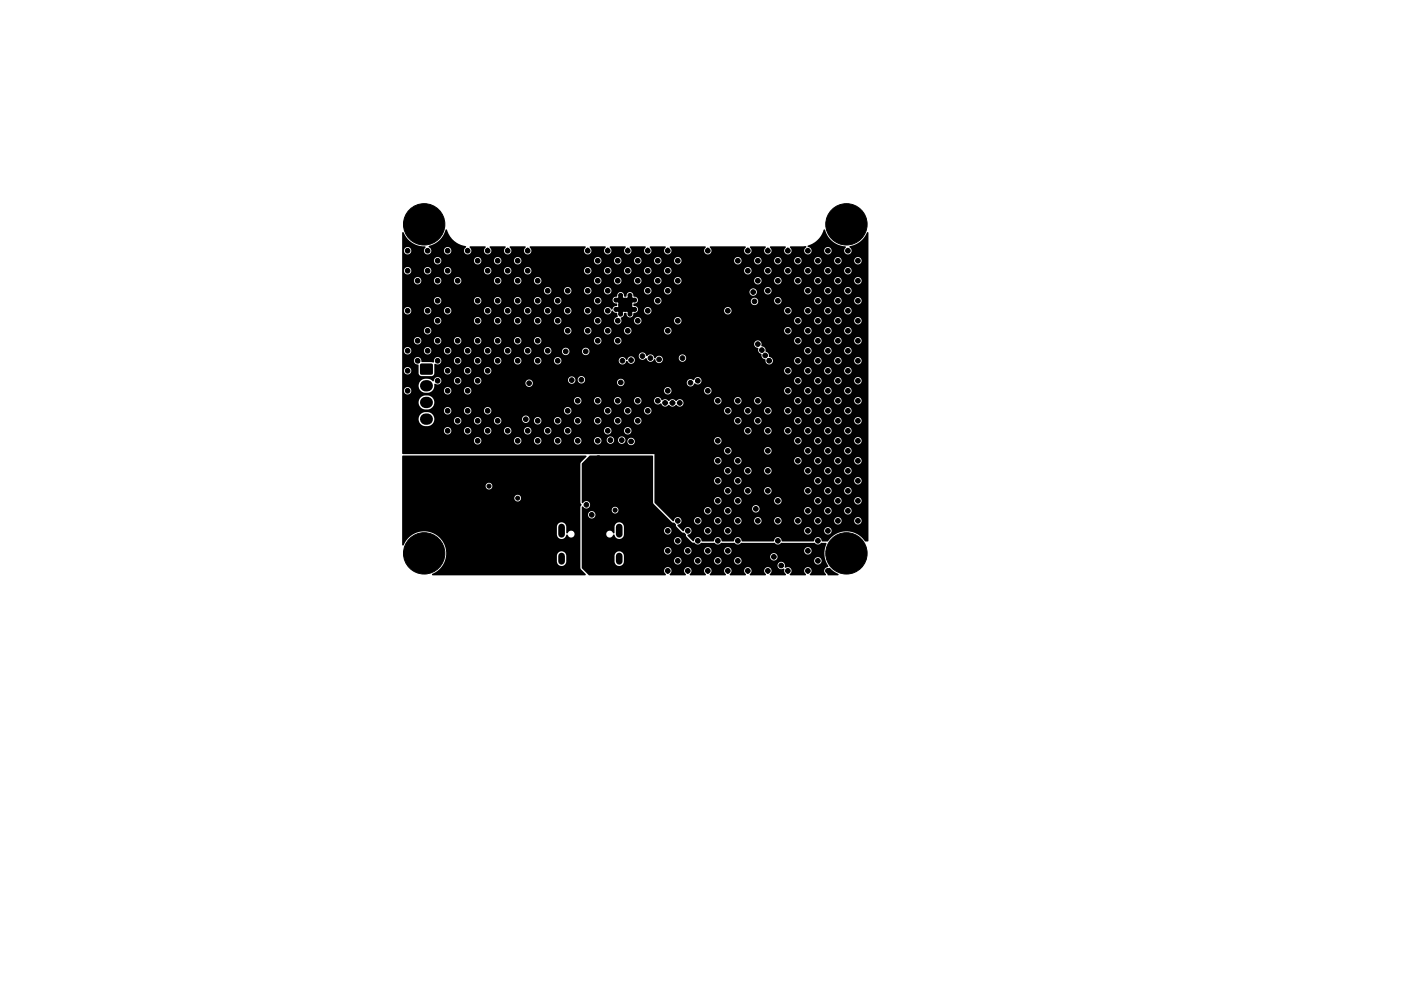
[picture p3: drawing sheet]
<svg xmlns="http://www.w3.org/2000/svg" width="210mm" height="148mm" viewBox="0 0 210 148" stroke-linecap="round" stroke-linejoin="round" font-family="sans-serif">
<g fill="#000" stroke="#000" stroke-width=".15">
<circle cx="61.1" cy="37.6" r=".35"/>
<circle cx="63.6" cy="33.6" r="3.1"/>
<circle cx="64.1" cy="37.6" r=".35"/>
<circle cx="65.6" cy="39.1" r=".35"/>
<circle cx="67.1" cy="37.6" r=".35"/>
<circle cx="70.1" cy="37.6" r=".35"/>
<circle cx="71.6" cy="39.1" r=".35"/>
<circle cx="73.1" cy="37.6" r=".35"/>
<circle cx="74.6" cy="39.1" r=".35"/>
<circle cx="76.1" cy="37.6" r=".35"/>
<circle cx="77.6" cy="39.1" r=".35"/>
<circle cx="79.1" cy="37.6" r=".35"/>
<circle cx="80.2" cy="39.9" r=".35"/>
<circle cx="81.1" cy="39.4" r=".35"/>
<circle cx="88.1" cy="37.6" r=".35"/>
<circle cx="89.6" cy="39.1" r=".35"/>
<circle cx="91.1" cy="37.6" r=".35"/>
<circle cx="92.6" cy="39.1" r=".35"/>
<circle cx="94.1" cy="37.6" r=".35"/>
<circle cx="95.6" cy="39.1" r=".35"/>
<circle cx="97.1" cy="37.6" r=".35"/>
<circle cx="98.6" cy="39.1" r=".35"/>
<circle cx="100.1" cy="37.6" r=".35"/>
<circle cx="101.6" cy="39.1" r=".35"/>
<circle cx="106.1" cy="37.6" r=".35"/>
<circle cx="109.9" cy="38.1" r=".35"/>
<circle cx="110.6" cy="39.1" r=".35"/>
<circle cx="112.1" cy="37.6" r=".35"/>
<circle cx="113.6" cy="39.1" r=".35"/>
<circle cx="115.1" cy="37.6" r=".35"/>
<circle cx="116.6" cy="39.1" r=".35"/>
<circle cx="118.1" cy="37.6" r=".35"/>
<circle cx="119.6" cy="39.1" r=".35"/>
<circle cx="121.1" cy="37.6" r=".35"/>
<circle cx="122.6" cy="39.1" r=".35"/>
<circle cx="124.1" cy="37.6" r=".35"/>
<circle cx="125.6" cy="39.1" r=".35"/>
<circle cx="126.9" cy="33.6" r="3.1"/>
<circle cx="127.1" cy="37.6" r=".35"/>
<circle cx="128.6" cy="39.1" r=".35"/>
<circle cx="61.1" cy="40.6" r=".35"/>
<circle cx="61.1" cy="58.6" r=".35"/>
<circle cx="61.1" cy="52.6" r=".35"/>
<circle cx="61.1" cy="46.6" r=".35"/>
<circle cx="61.1" cy="55.6" r=".35"/>
<circle cx="62.6" cy="51.1" r=".35"/>
<circle cx="62.6" cy="54.1" r=".35"/>
<circle cx="62.6" cy="42.1" r=".35"/>
<circle cx="64.1" cy="40.6" r=".35"/>
<circle cx="64.1" cy="49.6" r=".35"/>
<circle cx="64.1" cy="52.6" r=".35"/>
<circle cx="64.1" cy="46.6" r=".35"/>
<circle cx="65.6" cy="45.1" r=".35"/>
<circle cx="65.6" cy="51.1" r=".35"/>
<circle cx="65.6" cy="57.1" r=".35"/>
<circle cx="65.6" cy="54.1" r=".35"/>
<circle cx="65.6" cy="42.1" r=".35"/>
<circle cx="65.6" cy="48.1" r=".35"/>
<circle cx="67.1" cy="40.6" r=".35"/>
<circle cx="67.1" cy="58.6" r=".35"/>
<circle cx="67.1" cy="52.6" r=".35"/>
<circle cx="67.1" cy="55.6" r=".35"/>
<circle cx="67.1" cy="46.6" r=".35"/>
<circle cx="68.6" cy="51.1" r=".35"/>
<circle cx="68.6" cy="42.1" r=".35"/>
<circle cx="68.6" cy="54.1" r=".35"/>
<circle cx="68.6" cy="57.1" r=".35"/>
<circle cx="70" cy="47.1" r=".35"/>
<circle cx="70.1" cy="58.6" r=".35"/>
<circle cx="70.1" cy="52.6" r=".35"/>
<circle cx="70.1" cy="55.6" r=".35"/>
<circle cx="70.4" cy="40.1" r=".35"/>
<circle cx="71.6" cy="45.1" r=".35"/>
<circle cx="71.6" cy="51.1" r=".35"/>
<circle cx="71.6" cy="57.1" r=".35"/>
<circle cx="71.6" cy="48.1" r=".35"/>
<circle cx="71.6" cy="54.1" r=".35"/>
<circle cx="73.1" cy="40.6" r=".35"/>
<circle cx="73.1" cy="52.6" r=".35"/>
<circle cx="73.1" cy="46.6" r=".35"/>
<circle cx="73.1" cy="55.6" r=".35"/>
<circle cx="74.6" cy="45.1" r=".35"/>
<circle cx="74.6" cy="51.1" r=".35"/>
<circle cx="74.6" cy="42.1" r=".35"/>
<circle cx="74.6" cy="54.1" r=".35"/>
<circle cx="74.6" cy="48.1" r=".35"/>
<circle cx="76.1" cy="40.6" r=".35"/>
<circle cx="76.1" cy="52.6" r=".35"/>
<circle cx="76.1" cy="46.6" r=".35"/>
<circle cx="77.6" cy="51.1" r=".35"/>
<circle cx="77.6" cy="45.1" r=".35"/>
<circle cx="77.6" cy="48.1" r=".35"/>
<circle cx="77.6" cy="42.1" r=".35"/>
<circle cx="77.6" cy="54.1" r=".35"/>
<circle cx="78.1" cy="59.8" r=".35"/>
<circle cx="79.1" cy="40.6" r=".35"/>
<circle cx="79.1" cy="52.6" r=".35"/>
<circle cx="79.1" cy="46.6" r=".35"/>
<circle cx="79.3" cy="57.5" r=".35"/>
<circle cx="80.6" cy="45.1" r=".35"/>
<circle cx="80.6" cy="51.1" r=".35"/>
<circle cx="80.6" cy="42.1" r=".35"/>
<circle cx="80.6" cy="48.1" r=".35"/>
<circle cx="80.6" cy="54.1" r=".35"/>
<circle cx="81.1" cy="40.3" r=".35"/>
<circle cx="82.1" cy="43.6" r=".35"/>
<circle cx="82.1" cy="52.6" r=".35"/>
<circle cx="82.1" cy="46.6" r=".35"/>
<circle cx="82.2" cy="40.3" r=".35"/>
<circle cx="83.3" cy="40.3" r=".35"/>
<circle cx="83.6" cy="45.1" r=".35"/>
<circle cx="83.6" cy="48.1" r=".35"/>
<circle cx="83.6" cy="54.1" r=".35"/>
<circle cx="84.8" cy="52.7" r=".35"/>
<circle cx="85.1" cy="43.6" r=".35"/>
<circle cx="85.1" cy="49.6" r=".35"/>
<circle cx="85.1" cy="46.6" r=".35"/>
<circle cx="85.7" cy="57" r=".35"/>
<circle cx="87.1" cy="57" r=".35"/>
<circle cx="87.8" cy="52.7" r=".35"/>
<circle cx="88.1" cy="43.6" r=".35"/>
<circle cx="88.1" cy="40.6" r=".35"/>
<circle cx="88.1" cy="49.6" r=".35"/>
<circle cx="88.1" cy="46.6" r=".35"/>
<circle cx="89.6" cy="45.1" r=".35"/>
<circle cx="89.6" cy="51.1" r=".35"/>
<circle cx="89.6" cy="42.1" r=".35"/>
<circle cx="89.6" cy="48.1" r=".35"/>
<circle cx="91.1" cy="43.6" r=".35"/>
<circle cx="91.1" cy="40.6" r=".35"/>
<circle cx="91.1" cy="49.6" r=".35"/>
<circle cx="91.1" cy="46.6" r=".35"/>
<circle cx="92.3" cy="45" r=".3"/>
<circle cx="92.3" cy="46.4" r=".3"/>
<circle cx="92.6" cy="51.1" r=".35"/>
<circle cx="92.6" cy="42.1" r=".35"/>
<circle cx="92.6" cy="48.1" r=".35"/>
<circle cx="93" cy="45.7" r=".3"/>
<circle cx="93" cy="47.1" r=".3"/>
<circle cx="93" cy="44.3" r=".3"/>
<circle cx="93.1" cy="57.3" r=".35"/>
<circle cx="93.3" cy="54.1" r=".35"/>
<circle cx="93.7" cy="45" r=".3"/>
<circle cx="93.7" cy="46.4" r=".3"/>
<circle cx="94.1" cy="40.6" r=".35"/>
<circle cx="94.1" cy="49.6" r=".35"/>
<circle cx="94.4" cy="45.7" r=".3"/>
<circle cx="94.4" cy="47.1" r=".3"/>
<circle cx="94.4" cy="44.3" r=".3"/>
<circle cx="94.6" cy="54" r=".35"/>
<circle cx="95.1" cy="45" r=".3"/>
<circle cx="95.1" cy="46.4" r=".3"/>
<circle cx="95.6" cy="48.1" r=".35"/>
<circle cx="95.6" cy="42.1" r=".35"/>
<circle cx="96.3" cy="53.4" r=".35"/>
<circle cx="97.1" cy="43.6" r=".35"/>
<circle cx="97.1" cy="40.6" r=".35"/>
<circle cx="97.1" cy="46.6" r=".35"/>
<circle cx="97.5" cy="53.7" r=".35"/>
<circle cx="98.6" cy="45.1" r=".35"/>
<circle cx="98.6" cy="42.1" r=".35"/>
<circle cx="98.8" cy="53.9" r=".35"/>
<circle cx="100.1" cy="43.6" r=".35"/>
<circle cx="100.1" cy="40.6" r=".35"/>
<circle cx="100.1" cy="58.6" r=".35"/>
<circle cx="100.1" cy="49.6" r=".35"/>
<circle cx="101.6" cy="48.1" r=".35"/>
<circle cx="101.6" cy="42.1" r=".35"/>
<circle cx="102.3" cy="53.7" r=".35"/>
<circle cx="103.5" cy="57.4" r=".35"/>
<circle cx="104.6" cy="57.1" r=".35"/>
<circle cx="106.1" cy="58.6" r=".35"/>
<circle cx="106.7" cy="43.2" r=".35"/>
<circle cx="109.1" cy="46.6" r=".35"/>
<circle cx="110.5" cy="48.9" r=".35"/>
<circle cx="112.1" cy="40.6" r=".35"/>
<circle cx="112.5" cy="50.8" r=".35"/>
<circle cx="112.9" cy="43.8" r=".35"/>
<circle cx="113.1" cy="45.2" r=".35"/>
<circle cx="113.6" cy="42.1" r=".35"/>
<circle cx="113.6" cy="51.6" r=".35"/>
<circle cx="114.2" cy="52.5" r=".35"/>
<circle cx="114.7" cy="53.3" r=".35"/>
<circle cx="115" cy="51.2" r=".35"/>
<circle cx="115.1" cy="43.6" r=".35"/>
<circle cx="115.1" cy="40.6" r=".35"/>
<circle cx="115.3" cy="54.1" r=".35"/>
<circle cx="116.6" cy="45.1" r=".35"/>
<circle cx="116.6" cy="42.1" r=".35"/>
<circle cx="118.1" cy="40.6" r=".35"/>
<circle cx="118.1" cy="58.6" r=".35"/>
<circle cx="118.1" cy="49.6" r=".35"/>
<circle cx="118.1" cy="46.6" r=".35"/>
<circle cx="118.1" cy="55.6" r=".35"/>
<circle cx="118.2" cy="53.4" r=".35"/>
<circle cx="119.6" cy="51.1" r=".35"/>
<circle cx="119.6" cy="57.1" r=".35"/>
<circle cx="119.6" cy="54.1" r=".35"/>
<circle cx="119.6" cy="42.1" r=".35"/>
<circle cx="119.6" cy="48.1" r=".35"/>
<circle cx="121.1" cy="43.6" r=".35"/>
<circle cx="121.1" cy="40.6" r=".35"/>
<circle cx="121.1" cy="58.6" r=".35"/>
<circle cx="121.1" cy="49.6" r=".35"/>
<circle cx="121.1" cy="52.6" r=".35"/>
<circle cx="121.1" cy="46.6" r=".35"/>
<circle cx="121.1" cy="55.6" r=".35"/>
<circle cx="122.6" cy="45.1" r=".35"/>
<circle cx="122.6" cy="51.1" r=".35"/>
<circle cx="122.6" cy="57.1" r=".35"/>
<circle cx="122.6" cy="54.1" r=".35"/>
<circle cx="122.6" cy="42.1" r=".35"/>
<circle cx="122.6" cy="48.1" r=".35"/>
<circle cx="124.1" cy="43.6" r=".35"/>
<circle cx="124.1" cy="40.6" r=".35"/>
<circle cx="124.1" cy="58.6" r=".35"/>
<circle cx="124.1" cy="49.6" r=".35"/>
<circle cx="124.1" cy="52.6" r=".35"/>
<circle cx="124.1" cy="46.6" r=".35"/>
<circle cx="124.1" cy="55.6" r=".35"/>
<circle cx="125.6" cy="45.1" r=".35"/>
<circle cx="125.6" cy="51.1" r=".35"/>
<circle cx="125.6" cy="48.1" r=".35"/>
<circle cx="125.6" cy="42.1" r=".35"/>
<circle cx="125.6" cy="57.1" r=".35"/>
<circle cx="125.6" cy="54.1" r=".35"/>
<circle cx="127.1" cy="43.6" r=".35"/>
<circle cx="127.1" cy="40.6" r=".35"/>
<circle cx="127.1" cy="58.6" r=".35"/>
<circle cx="127.1" cy="49.6" r=".35"/>
<circle cx="127.1" cy="52.6" r=".35"/>
<circle cx="127.1" cy="46.6" r=".35"/>
<circle cx="127.1" cy="55.6" r=".35"/>
<circle cx="128.6" cy="45.1" r=".35"/>
<circle cx="128.6" cy="51.1" r=".35"/>
<circle cx="128.6" cy="42.1" r=".35"/>
<circle cx="128.6" cy="57.1" r=".35"/>
<circle cx="128.6" cy="48.1" r=".35"/>
<circle cx="128.6" cy="54.1" r=".35"/>
<circle cx="61.1" cy="73.6" r=".35"/>
<circle cx="61.1" cy="79.6" r=".35"/>
<circle cx="61.1" cy="70.6" r=".35"/>
<circle cx="61.1" cy="76.6" r=".35"/>
<circle cx="62.6" cy="72.1" r=".35"/>
<circle cx="62.6" cy="75.1" r=".35"/>
<circle cx="62.6" cy="78.1" r=".35"/>
<circle cx="64.1" cy="73.6" r=".35"/>
<circle cx="64.1" cy="70.6" r=".35"/>
<circle cx="64.1" cy="76.6" r=".35"/>
<circle cx="65.6" cy="72.1" r=".35"/>
<circle cx="65.6" cy="75.1" r=".35"/>
<circle cx="65.6" cy="78.1" r=".35"/>
<circle cx="67.1" cy="79.7" r=".35"/>
<circle cx="67.1" cy="64.6" r=".35"/>
<circle cx="67.1" cy="73.6" r=".35"/>
<circle cx="67.1" cy="76.6" r=".35"/>
<circle cx="67.1" cy="61.6" r=".35"/>
<circle cx="68.6" cy="75.1" r=".35"/>
<circle cx="68.6" cy="78.1" r=".35"/>
<circle cx="68.6" cy="63.1" r=".35"/>
<circle cx="70.1" cy="64.6" r=".35"/>
<circle cx="70.1" cy="79.6" r=".35"/>
<circle cx="70.1" cy="76.6" r=".35"/>
<circle cx="70.1" cy="61.6" r=".35"/>
<circle cx="71.6" cy="66.1" r=".35"/>
<circle cx="71.6" cy="75.1" r=".35"/>
<circle cx="71.6" cy="78.1" r=".35"/>
<circle cx="71.6" cy="63.1" r=".35"/>
<circle cx="73.1" cy="64.6" r=".35"/>
<circle cx="73.1" cy="79.6" r=".35"/>
<circle cx="73.1" cy="76.6" r=".35"/>
<circle cx="73.1" cy="61.6" r=".35"/>
<circle cx="73.3" cy="72.9" r=".3"/>
<circle cx="73.9" cy="70.6" r=".25"/>
<circle cx="73.9" cy="69.4" r=".25"/>
<circle cx="74.6" cy="78.1" r=".35"/>
<circle cx="74.6" cy="63.1" r=".35"/>
<circle cx="75.1" cy="70.6" r=".25"/>
<circle cx="75.1" cy="69.4" r=".25"/>
<circle cx="76.1" cy="64.6" r=".35"/>
<circle cx="76.1" cy="79.6" r=".35"/>
<circle cx="77.6" cy="66.1" r=".35"/>
<circle cx="77.6" cy="74.7" r=".3"/>
<circle cx="78.8" cy="62.9" r=".35"/>
<circle cx="79.1" cy="64.6" r=".35"/>
<circle cx="80.6" cy="66.1" r=".35"/>
<circle cx="80.6" cy="63.1" r=".35"/>
<circle cx="82.1" cy="64.6" r=".35"/>
<circle cx="83.6" cy="66.1" r=".35"/>
<circle cx="83.6" cy="63.1" r=".35"/>
<circle cx="85.1" cy="64.6" r=".35"/>
<circle cx="85.1" cy="61.6" r=".35"/>
<circle cx="85.8" cy="76.2" r=".3"/>
<circle cx="86.6" cy="60.1" r=".35"/>
<circle cx="86.6" cy="66.1" r=".35"/>
<circle cx="86.6" cy="63.1" r=".35"/>
<circle cx="87.9" cy="75.7" r=".35"/>
<circle cx="88.7" cy="77.2" r=".35"/>
<circle cx="89.6" cy="60.1" r=".35"/>
<circle cx="89.6" cy="66.1" r=".35"/>
<circle cx="89.6" cy="63.1" r=".35"/>
<circle cx="89.7" cy="71.7" r=".35"/>
<circle cx="89.7" cy="74.7" r=".35"/>
<circle cx="89.7" cy="68.7" r=".35"/>
<circle cx="90.4" cy="73.2" r=".35"/>
<circle cx="90.4" cy="70.2" r=".35"/>
<circle cx="91.1" cy="64.6" r=".35"/>
<circle cx="91.1" cy="61.6" r=".35"/>
<circle cx="91.2" cy="71.7" r=".35"/>
<circle cx="91.2" cy="74.7" r=".35"/>
<circle cx="91.5" cy="66" r=".35"/>
<circle cx="91.9" cy="70.2" r=".35"/>
<circle cx="91.9" cy="73.2" r=".35"/>
<circle cx="92.2" cy="76.5" r=".3"/>
<circle cx="92.6" cy="60.1" r=".35"/>
<circle cx="92.6" cy="63.1" r=".35"/>
<circle cx="92.7" cy="71.7" r=".35"/>
<circle cx="92.7" cy="74.7" r=".35"/>
<circle cx="93.2" cy="66" r=".35"/>
<circle cx="93.4" cy="73.2" r=".35"/>
<circle cx="93.4" cy="70.2" r=".35"/>
<circle cx="94.1" cy="64.6" r=".35"/>
<circle cx="94.1" cy="61.6" r=".35"/>
<circle cx="94.2" cy="74.7" r=".35"/>
<circle cx="94.2" cy="71.7" r=".35"/>
<circle cx="94.6" cy="66.2" r=".35"/>
<circle cx="94.9" cy="73.2" r=".35"/>
<circle cx="94.9" cy="70.2" r=".35"/>
<circle cx="95.6" cy="60.1" r=".35"/>
<circle cx="95.6" cy="63.1" r=".35"/>
<circle cx="95.7" cy="74.7" r=".35"/>
<circle cx="95.7" cy="71.7" r=".35"/>
<circle cx="96.4" cy="73.2" r=".35"/>
<circle cx="97.1" cy="61.6" r=".35"/>
<circle cx="97.2" cy="71.7" r=".35"/>
<circle cx="97.2" cy="74.7" r=".35"/>
<circle cx="98.6" cy="60.1" r=".35"/>
<circle cx="99.2" cy="63.6" r=".35"/>
<circle cx="99.2" cy="65.1" r=".35"/>
<circle cx="99.2" cy="71.1" r=".35"/>
<circle cx="99.2" cy="72.6" r=".35"/>
<circle cx="99.2" cy="69.6" r=".35"/>
<circle cx="99.2" cy="75.6" r=".35"/>
<circle cx="99.2" cy="74.1" r=".35"/>
<circle cx="99.2" cy="68.1" r=".35"/>
<circle cx="99.2" cy="66.6" r=".35"/>
<circle cx="99.7" cy="60.4" r=".35"/>
<circle cx="100.1" cy="79.6" r=".35"/>
<circle cx="100.7" cy="63.6" r=".35"/>
<circle cx="100.7" cy="65.1" r=".35"/>
<circle cx="100.7" cy="71.1" r=".35"/>
<circle cx="100.7" cy="72.6" r=".35"/>
<circle cx="100.7" cy="69.6" r=".35"/>
<circle cx="100.7" cy="75.6" r=".35"/>
<circle cx="100.7" cy="74.1" r=".35"/>
<circle cx="100.7" cy="68.1" r=".35"/>
<circle cx="100.7" cy="66.6" r=".35"/>
<circle cx="100.8" cy="60.4" r=".35"/>
<circle cx="101.6" cy="78.1" r=".35"/>
<circle cx="101.9" cy="60.4" r=".35"/>
<circle cx="102.2" cy="63.6" r=".35"/>
<circle cx="102.2" cy="71.1" r=".35"/>
<circle cx="102.2" cy="69.6" r=".35"/>
<circle cx="102.2" cy="72.6" r=".35"/>
<circle cx="102.2" cy="74.1" r=".35"/>
<circle cx="102.2" cy="75.6" r=".35"/>
<circle cx="103.1" cy="79.6" r=".35"/>
<circle cx="103.7" cy="63.6" r=".35"/>
<circle cx="103.7" cy="71.1" r=".35"/>
<circle cx="103.7" cy="72.6" r=".35"/>
<circle cx="103.7" cy="69.6" r=".35"/>
<circle cx="103.7" cy="75.6" r=".35"/>
<circle cx="103.7" cy="74.1" r=".35"/>
<circle cx="104.6" cy="78.1" r=".35"/>
<circle cx="105.2" cy="63.6" r=".35"/>
<circle cx="105.2" cy="65.1" r=".35"/>
<circle cx="105.2" cy="71.1" r=".35"/>
<circle cx="105.2" cy="72.6" r=".35"/>
<circle cx="105.2" cy="69.6" r=".35"/>
<circle cx="105.2" cy="75.6" r=".35"/>
<circle cx="105.2" cy="74.1" r=".35"/>
<circle cx="105.2" cy="66.6" r=".35"/>
<circle cx="105.2" cy="68.1" r=".35"/>
<circle cx="106.1" cy="79.6" r=".35"/>
<circle cx="106.1" cy="76.6" r=".35"/>
<circle cx="107.6" cy="60.1" r=".35"/>
<circle cx="107.6" cy="66.1" r=".35"/>
<circle cx="107.6" cy="75.1" r=".35"/>
<circle cx="107.6" cy="72.1" r=".35"/>
<circle cx="107.6" cy="69.1" r=".35"/>
<circle cx="107.6" cy="78.1" r=".35"/>
<circle cx="109.1" cy="73.6" r=".35"/>
<circle cx="109.1" cy="79.6" r=".35"/>
<circle cx="109.1" cy="67.6" r=".35"/>
<circle cx="109.1" cy="70.6" r=".35"/>
<circle cx="109.1" cy="76.6" r=".35"/>
<circle cx="109.1" cy="61.6" r=".35"/>
<circle cx="110.6" cy="60.1" r=".35"/>
<circle cx="110.6" cy="72.1" r=".35"/>
<circle cx="110.6" cy="75.1" r=".35"/>
<circle cx="110.6" cy="69.1" r=".35"/>
<circle cx="110.6" cy="78.1" r=".35"/>
<circle cx="110.6" cy="63.1" r=".35"/>
<circle cx="112.1" cy="64.6" r=".35"/>
<circle cx="112.1" cy="73.6" r=".35"/>
<circle cx="112.1" cy="70.6" r=".35"/>
<circle cx="112.1" cy="61.6" r=".35"/>
<circle cx="113.3" cy="76.3" r=".35"/>
<circle cx="113.6" cy="60.1" r=".35"/>
<circle cx="113.6" cy="78.1" r=".35"/>
<circle cx="113.6" cy="63.1" r=".35"/>
<circle cx="115.1" cy="64.6" r=".35"/>
<circle cx="115.1" cy="73.6" r=".35"/>
<circle cx="115.1" cy="67.6" r=".35"/>
<circle cx="115.1" cy="70.6" r=".35"/>
<circle cx="115.1" cy="61.6" r=".35"/>
<circle cx="116.6" cy="75.1" r=".35"/>
<circle cx="116.6" cy="78.1" r=".35"/>
<circle cx="118.1" cy="64.6" r=".35"/>
<circle cx="118.1" cy="61.6" r=".35"/>
<circle cx="118.2" cy="67.2" r=".35"/>
<circle cx="119.6" cy="60.1" r=".35"/>
<circle cx="119.6" cy="66.1" r=".35"/>
<circle cx="119.6" cy="69.1" r=".35"/>
<circle cx="119.6" cy="78.1" r=".35"/>
<circle cx="119.6" cy="63.1" r=".35"/>
<circle cx="121.1" cy="64.6" r=".35"/>
<circle cx="121.1" cy="73.6" r=".35"/>
<circle cx="121.1" cy="79.6" r=".35"/>
<circle cx="121.1" cy="67.6" r=".35"/>
<circle cx="121.1" cy="70.6" r=".35"/>
<circle cx="121.1" cy="76.6" r=".35"/>
<circle cx="121.1" cy="61.6" r=".35"/>
<circle cx="122.6" cy="60.1" r=".35"/>
<circle cx="122.6" cy="66.1" r=".35"/>
<circle cx="122.6" cy="72.1" r=".35"/>
<circle cx="122.6" cy="75.1" r=".35"/>
<circle cx="122.6" cy="69.1" r=".35"/>
<circle cx="122.6" cy="78.1" r=".35"/>
<circle cx="122.6" cy="63.1" r=".35"/>
<circle cx="124.1" cy="64.6" r=".35"/>
<circle cx="124.1" cy="73.6" r=".35"/>
<circle cx="124.1" cy="67.6" r=".35"/>
<circle cx="124.1" cy="79.6" r=".35"/>
<circle cx="124.1" cy="70.6" r=".35"/>
<circle cx="124.1" cy="76.6" r=".35"/>
<circle cx="124.1" cy="61.6" r=".35"/>
<circle cx="125.6" cy="60.1" r=".35"/>
<circle cx="125.6" cy="66.1" r=".35"/>
<circle cx="125.6" cy="75.1" r=".35"/>
<circle cx="125.6" cy="72.1" r=".35"/>
<circle cx="125.6" cy="69.1" r=".35"/>
<circle cx="125.6" cy="78.1" r=".35"/>
<circle cx="125.6" cy="63.1" r=".35"/>
<circle cx="127.1" cy="64.6" r=".35"/>
<circle cx="127.1" cy="73.6" r=".35"/>
<circle cx="127.1" cy="67.6" r=".35"/>
<circle cx="127.1" cy="70.6" r=".35"/>
<circle cx="127.1" cy="76.6" r=".35"/>
<circle cx="127.1" cy="61.6" r=".35"/>
<circle cx="128.6" cy="60.1" r=".35"/>
<circle cx="128.6" cy="66.1" r=".35"/>
<circle cx="128.6" cy="75.1" r=".35"/>
<circle cx="128.6" cy="72.1" r=".35"/>
<circle cx="128.6" cy="69.1" r=".35"/>
<circle cx="128.6" cy="78.1" r=".35"/>
<circle cx="128.6" cy="63.1" r=".35"/>
<circle cx="63.6" cy="83" r="3.1"/>
<circle cx="67.1" cy="85.6" r=".35"/>
<circle cx="68.6" cy="81.1" r=".35"/>
<circle cx="68.6" cy="84.1" r=".35"/>
<circle cx="70.1" cy="82.6" r=".35"/>
<circle cx="70.1" cy="85.6" r=".35"/>
<circle cx="71.6" cy="81.1" r=".35"/>
<circle cx="71.6" cy="84.1" r=".35"/>
<circle cx="73.1" cy="82.6" r=".35"/>
<circle cx="73.1" cy="85.6" r=".35"/>
<circle cx="74.6" cy="81.1" r=".35"/>
<circle cx="74.6" cy="84.1" r=".35"/>
<circle cx="76.1" cy="85.6" r=".35"/>
<circle cx="76.1" cy="82.6" r=".35"/>
<circle cx="77.6" cy="81.1" r=".35"/>
<circle cx="77.6" cy="84.1" r=".35"/>
<circle cx="100.1" cy="82.6" r=".35"/>
<circle cx="100.1" cy="85.6" r=".35"/>
<circle cx="101.6" cy="81.1" r=".35"/>
<circle cx="101.6" cy="84.1" r=".35"/>
<circle cx="103.1" cy="82.6" r=".35"/>
<circle cx="103.1" cy="85.6" r=".35"/>
<circle cx="104.6" cy="81.1" r=".35"/>
<circle cx="104.6" cy="84.1" r=".35"/>
<circle cx="106.1" cy="85.6" r=".35"/>
<circle cx="106.1" cy="82.6" r=".35"/>
<circle cx="107.6" cy="81.1" r=".35"/>
<circle cx="107.6" cy="84.1" r=".35"/>
<circle cx="109.1" cy="85.6" r=".35"/>
<circle cx="109.1" cy="82.6" r=".35"/>
<circle cx="110.6" cy="81.1" r=".35"/>
<circle cx="110.6" cy="84.1" r=".35"/>
<circle cx="112.1" cy="85.6" r=".35"/>
<circle cx="115.1" cy="85.6" r=".35"/>
<circle cx="116" cy="83.5" r=".35"/>
<circle cx="116.6" cy="81.1" r=".35"/>
<circle cx="117.1" cy="84.8" r=".35"/>
<circle cx="118.1" cy="85.6" r=".35"/>
<circle cx="118.7" cy="84.7" r=".35"/>
<circle cx="119.9" cy="83.5" r=".35"/>
<circle cx="119.9" cy="82.1" r=".35"/>
<circle cx="121.1" cy="85.6" r=".35"/>
<circle cx="121.1" cy="82.6" r=".35"/>
<circle cx="122.6" cy="81.1" r=".35"/>
<circle cx="122.6" cy="84.1" r=".35"/>
<circle cx="124.1" cy="85.6" r=".35"/>
<circle cx="126.9" cy="83" r="3.1"/>
</g>
<g fill="#000">
<path d="M60.3 34.9l.1-.1a3.7 3.7 0 0 0 3.4 2.2v.2a.56 .56 0 0 0 .1 .9 .56 .56 0 0 0 .8-.6h1.8v.2a.56 .56 0 0 0 .9 .4 .56 .56 0 0 0 0-1 .56 .56 0 0 0-.9 .4h-1.8l-.2-.2-.2-.3v-.1a3.6 3.6 0 0 0 2.6-2.5h.1a3.6 3.6 0 0 0 2.9 2.6l-.1 .1a.56 .56 0 0 0-.1 .9 .56 .56 0 0 0 .8 0 .56 .56 0 0 0-.1-.9l.1-.2h2.2l.1 .2a.56 .56 0 0 0-.2 .7 .56 .56 0 0 0 .7 .3 .56 .56 0 0 0 .3-.7l-.2-.3 .1-.2h2.2l.1 .1v.2a.56 .56 0 0 0-.1 .8 .56 .56 0 0 0 .8 0 .56 .56 0 0 0-.1-.8v-.2l.1-.1h2.2l.1 .2a.56 .56 0 0 0-.1 .9 .56 .56 0 0 0 .9-.1 .56 .56 0 0 0-.2-.8l.1-.2h8.2l.1 .2a.57 .57 0 0 0-.2 .8 .57 .57 0 0 0 .9 .1 .57 .57 0 0 0-.1-.9l.1-.2h2.2l.1 .2a.57 .57 0 0 0-.2 .8 .57 .57 0 0 0 .9 .1 .57 .57 0 0 0-.1-.9l.1-.2h2.2l.1 .2a.57 .57 0 0 0-.2 .8 .57 .57 0 0 0 .9 .1 .57 .57 0 0 0-.1-.9l.1-.2h2.2l.1 .2a.57 .57 0 0 0-.2 .8 .57 .57 0 0 0 .8 .1 .57 .57 0 0 0 0-.8v-.2l.1-.1h2.2l.1 .2a.57 .57 0 0 0-.2 .8 .57 .57 0 0 0 .9 .1 .57 .57 0 0 0-.1-.9l.1-.2h5.2l.1 .2a.57 .57 0 0 0-.2 .8 .57 .57 0 0 0 .9 .1 .57 .57 0 0 0-.1-.9l.1-.2h5.2l.1 .2a.56 .56 0 0 0-.2 .8 .56 .56 0 0 0 .8 .1 .56 .56 0 0 0 0-.8v-.2l.1-.1h2.2l.1 .2a.56 .56 0 0 0-.2 .8 .56 .56 0 0 0 .8 .1 .56 .56 0 0 0 0-.8v-.2l.1-.1h2.2l.1 .2a.56 .56 0 0 0-.2 .8 .56 .56 0 0 0 .8 .1 .56 .56 0 0 0 0-.8l.1-.3h2.2a.13 .13 0 0 1 .2 .1 .13 .13 0 0 1-.1 .2 .56 .56 0 0 0 .1 .9 .56 .56 0 0 0 .8-.6h1.8v.2a.56 .56 0 0 0 .9 .4 .56 .56 0 0 0 0-1 .56 .56 0 0 0-.9 .4h-1.8l-.3-.3-.3-.2v-.2a3.8 3.8 0 0 0 2.5-2.4l.1 .1a3.6 3.6 0 0 0 3.1 2.5v.2a.56 .56 0 0 0-.1 .8 .56 .56 0 0 0 .9-.1 .56 .56 0 0 0-.3-.8v-.2a3.7 3.7 0 0 0 2.8-2.1l.1 .1v46.2l-.1 .1h-.4a3.4 3.4 0 0 0-5.7 0h-.8a.62 .62 0 0 0-.6-.7 .62 .62 0 0 0-.6 .7l-4.8-.1a.59 .59 0 0 0-.7-.6 .59 .59 0 0 0-.5 .7l-4.8-.1a.59 .59 0 0 0-.7-.6 .59 .59 0 0 0-.5 .7l-1.8-.1a.59 .59 0 0 0-.7-.6 .59 .59 0 0 0-.5 .7l-1.8-.1a.59 .59 0 0 0-.6-.6 .59 .59 0 0 0-.6 .7l-.9-.8a.33 .33 0 0 1 .3-.4l.3-.5h1.8v.2a.56 .56 0 0 0 .7 .5 .56 .56 0 0 0 .5-.7h1.8v.2a.56 .56 0 0 0 .7 .5 .56 .56 0 0 0 .5-.7h10.8v.2a.56 .56 0 0 0 .7 .5 .56 .56 0 0 0 .5-.7h1.8v.2a.56 .56 0 0 0 .9 .4 .56 .56 0 0 0 0-1 .56 .56 0 0 0-.9 .4h-1.8l-.1-.1a.56 .56 0 0 0-.6-.4 .56 .56 0 0 0-.5 .5h-10.8l-.1-.1a.56 .56 0 0 0-.6-.4 .56 .56 0 0 0-.5 .5h-1.8l-.1-.1a.56 .56 0 0 0-.6-.4 .56 .56 0 0 0-.5 .5h-1.8l-.1-.1a.6 .6 0 0 0-.7-.3 .6 .6 0 0 0-.4 .6l-.9-.8a.33 .33 0 0 1 .3-.4l.3-.5h1.8v.2a.56 .56 0 0 0 .7 .5 .56 .56 0 0 0 .5-.7h1.8v.2a.56 .56 0 0 0 .7 .5 .56 .56 0 0 0 .5-.7h1.8v.2a.56 .56 0 0 0 .7 .5 .56 .56 0 0 0 .5-.7h1.8v.2a.56 .56 0 0 0 .7 .5 .56 .56 0 0 0 .5-.7h1.8v.2a.56 .56 0 0 0 .7 .5 .56 .56 0 0 0 .5-.7h1.8v.2a.56 .56 0 0 0 .7 .5 .56 .56 0 0 0 .5-.7h1.8v.2a.56 .56 0 0 0 .7 .5 .56 .56 0 0 0 .5-.7h1.8v.2a.56 .56 0 0 0 .7 .5 .56 .56 0 0 0 .5-.7h1.8v.2a.56 .56 0 0 0 .9 .4 .56 .56 0 0 0 0-1 .56 .56 0 0 0-.9 .4h-1.8l-.1-.1a.56 .56 0 0 0-.6-.4 .56 .56 0 0 0-.5 .5h-1.8l-.1-.1a.56 .56 0 0 0-.6-.4 .56 .56 0 0 0-.5 .5h-1.8l-.1-.1a.56 .56 0 0 0-.6-.4 .56 .56 0 0 0-.5 .5h-1.8l-.1-.1a.56 .56 0 0 0-.6-.4 .56 .56 0 0 0-.5 .5h-1.8l-.1-.1a.56 .56 0 0 0-.6-.4 .56 .56 0 0 0-.5 .5h-1.8l-.1-.1a.56 .56 0 0 0-.6-.4 .56 .56 0 0 0-.5 .5h-1.8l-.1-.1a.56 .56 0 0 0-.6-.4 .56 .56 0 0 0-.5 .5h-1.8l-.1-.1a.56 .56 0 0 0-.6-.4 .56 .56 0 0 0-.5 .5h-1.8l-.1-.1a.6 .6 0 0 0-.7-.3 .6 .6 0 0 0-.4 .6l-.2-.1-1.6-1.6h6.3v.2a.56 .56 0 0 0 .7 .5 .56 .56 0 0 0 .5-.7h1.8v.2a.55 .55 0 0 0 .8 .4 .55 .55 0 0 0 .2-.9h3.2v.2a.55 .55 0 0 0 .5 .4 .55 .55 0 0 0 .6-.3h6.7v.2a.56 .56 0 0 0 .7 .5 .56 .56 0 0 0 .5-.7h1.8v.2a.56 .56 0 0 0 .7 .5 .56 .56 0 0 0 .5-.7h1.8v.2a.56 .56 0 0 0 .9 .4 .56 .56 0 0 0 0-1 .56 .56 0 0 0-.9 .4h-1.8l-.1-.1a.56 .56 0 0 0-.6-.4 .56 .56 0 0 0-.5 .5h-1.8l-.1-.1a.56 .56 0 0 0-.6-.4 .56 .56 0 0 0-.5 .5h-6.7a.56 .56 0 0 0-.4-.7 .56 .56 0 0 0-.7 .4h-3.3a.56 .56 0 0 0-.9 .3h-1.8l-.1-.1a.56 .56 0 0 0-.6-.4 .56 .56 0 0 0-.5 .5h-6.3l-1.1-1.1v-.4h8.9a.56 .56 0 0 0 .6 .7 .56 .56 0 0 0 .6-.7h1.8v.2a.56 .56 0 0 0 .7 .5 .56 .56 0 0 0 .5-.7h4.8v.2a.56 .56 0 0 0 .7 .5 .56 .56 0 0 0 .5-.7h4.8v.2a.56 .56 0 0 0 .7 .5 .56 .56 0 0 0 .5-.7h1.8v.2a.56 .56 0 0 0 .7 .5 .56 .56 0 0 0 .5-.7h1.8v.2a.56 .56 0 0 0 .9 .4 .56 .56 0 0 0 0-1 .56 .56 0 0 0-.9 .4h-1.8l-.1-.1a.56 .56 0 0 0-.6-.4 .56 .56 0 0 0-.5 .5h-1.8l-.1-.1a.56 .56 0 0 0-.6-.4 .56 .56 0 0 0-.5 .5h-4.8l-.1-.1a.56 .56 0 0 0-.6-.4 .56 .56 0 0 0-.5 .5h-4.8l-.1-.1a.56 .56 0 0 0-.6-.4 .56 .56 0 0 0-.5 .5h-1.8l-.1-.1a.56 .56 0 0 0-.6-.4 .56 .56 0 0 0-.5 .5h-8.9v-1.5h10.4v.2a.56 .56 0 0 0 .7 .5 .56 .56 0 0 0 .5-.7h1.8v.2a.56 .56 0 0 0 .7 .5 .56 .56 0 0 0 .5-.7h1.8v.2a.56 .56 0 0 0 .7 .5 .56 .56 0 0 0 .5-.7h4.8v.2a.56 .56 0 0 0 .7 .5 .56 .56 0 0 0 .5-.7h1.8v.2a.56 .56 0 0 0 .7 .5 .56 .56 0 0 0 .5-.7h1.8v.2a.56 .56 0 0 0 .9 .4 .56 .56 0 0 0 0-1 .56 .56 0 0 0-.9 .4h-1.8l-.1-.1a.56 .56 0 0 0-.6-.4 .56 .56 0 0 0-.5 .5h-1.8l-.1-.1a.56 .56 0 0 0-.6-.4 .56 .56 0 0 0-.5 .5h-4.8l-.1-.1a.56 .56 0 0 0-.6-.4 .56 .56 0 0 0-.5 .5h-1.8l-.1-.1a.56 .56 0 0 0-.6-.4 .56 .56 0 0 0-.5 .5h-1.8l-.1-.1a.56 .56 0 0 0-.6-.4 .56 .56 0 0 0-.5 .5h-10.4v-1.5h8.9v.2a.56 .56 0 0 0 .7 .5 .56 .56 0 0 0 .5-.7h1.8v.2a.56 .56 0 0 0 .7 .5 .56 .56 0 0 0 .5-.7h10.8v.2a.56 .56 0 0 0 .7 .5 .56 .56 0 0 0 .5-.7h1.8v.2a.56 .56 0 0 0 .7 .5 .56 .56 0 0 0 .5-.7h1.8v.2a.56 .56 0 0 0 .9 .4 .56 .56 0 0 0 0-1 .56 .56 0 0 0-.9 .4h-1.8l-.1-.1a.56 .56 0 0 0-.6-.4 .56 .56 0 0 0-.5 .5h-1.8l-.1-.1a.56 .56 0 0 0-.6-.4 .56 .56 0 0 0-.5 .5h-10.8l-.1-.1a.56 .56 0 0 0-.6-.4 .56 .56 0 0 0-.5 .5h-1.8l-.1-.1a.56 .56 0 0 0-.6-.4 .56 .56 0 0 0-.5 .5h-8.9v-1.5h10.4v.2a.56 .56 0 0 0 .7 .5 .56 .56 0 0 0 .5-.7h1.8v.2a.56 .56 0 0 0 .7 .5 .56 .56 0 0 0 .5-.7h1.8v.2a.56 .56 0 0 0 .7 .5 .56 .56 0 0 0 .5-.7h4.8v.2a.56 .56 0 0 0 .7 .5 .56 .56 0 0 0 .5-.7h1.8v.2a.56 .56 0 0 0 .7 .5 .56 .56 0 0 0 .5-.7h1.8v.2a.56 .56 0 0 0 .9 .4 .56 .56 0 0 0 0-1 .56 .56 0 0 0-.9 .4h-1.8l-.1-.1a.56 .56 0 0 0-.6-.4 .56 .56 0 0 0-.5 .5h-1.8l-.1-.1a.56 .56 0 0 0-.6-.4 .56 .56 0 0 0-.5 .5h-4.8l-.1-.1a.56 .56 0 0 0-.6-.4 .56 .56 0 0 0-.5 .5h-1.8l-.1-.1a.56 .56 0 0 0-.6-.4 .56 .56 0 0 0-.5 .5h-1.8l-.1-.1a.56 .56 0 0 0-.6-.4 .56 .56 0 0 0-.5 .5h-10.4v-1.5h8.9v.2a.56 .56 0 0 0 .7 .5 .56 .56 0 0 0 .5-.7h1.8v.2a.56 .56 0 0 0 .7 .5 .56 .56 0 0 0 .5-.7h7.8v.2a.56 .56 0 0 0 .7 .5 .56 .56 0 0 0 .5-.7h1.8v.2a.56 .56 0 0 0 .7 .5 .56 .56 0 0 0 .5-.7h1.8v.2a.56 .56 0 0 0 .7 .5 .56 .56 0 0 0 .5-.7h1.8v.2a.56 .56 0 0 0 .9 .4 .56 .56 0 0 0 0-1 .56 .56 0 0 0-.9 .4h-1.8l-.1-.1a.56 .56 0 0 0-.6-.4 .56 .56 0 0 0-.5 .5h-1.8l-.1-.1a.56 .56 0 0 0-.6-.4 .56 .56 0 0 0-.5 .5h-1.8l-.1-.1a.56 .56 0 0 0-.6-.4 .56 .56 0 0 0-.5 .5h-7.8l-.1-.1a.56 .56 0 0 0-.6-.4 .56 .56 0 0 0-.5 .5h-1.8l-.1-.1a.56 .56 0 0 0-.6-.4 .56 .56 0 0 0-.5 .5h-8.9v-.9h-37.7l-.1-.1v-.5h48.2a.56 .56 0 0 0 .6 .7 .56 .56 0 0 0 .6-.7h4.8v.2a.56 .56 0 0 0 .7 .5 .56 .56 0 0 0 .5-.7h4.8v.2a.56 .56 0 0 0 .7 .5 .56 .56 0 0 0 .5-.7h1.8v.2a.56 .56 0 0 0 .7 .5 .56 .56 0 0 0 .5-.7h1.8v.2a.56 .56 0 0 0 .9 .4 .56 .56 0 0 0 0-1 .56 .56 0 0 0-.9 .4h-1.8l-.1-.1a.56 .56 0 0 0-.6-.4 .56 .56 0 0 0-.5 .5h-1.8l-.1-.1a.56 .56 0 0 0-.6-.4 .56 .56 0 0 0-.5 .5h-4.8l-.1-.1a.56 .56 0 0 0-.6-.4 .56 .56 0 0 0-.5 .5h-4.8l-.1-.1a.56 .56 0 0 0-.6-.4 .56 .56 0 0 0-.5 .5h-48.2v-1.5h10.7v.2a.56 .56 0 0 0 .7 .5 .56 .56 0 0 0 .5-.7h4.8v.2a.56 .56 0 0 0 .7 .5 .56 .56 0 0 0 .5-.7h1.8v.2a.56 .56 0 0 0 .7 .5 .56 .56 0 0 0 .5-.7h1.8v.2a.56 .56 0 0 0 .7 .5 .56 .56 0 0 0 .5-.7h1.8v.2a.56 .56 0 0 0 .7 .5 .56 .56 0 0 0 .5-.7h1.8v.2a.55 .55 0 0 0 .7 .4 .55 .55 0 0 0 .4-.7h.8v.2a.56 .56 0 0 0 .7 .5 .56 .56 0 0 0 .5-.7h.5v.2a.55 .55 0 0 0 .6 .5 .55 .55 0 0 0 .5-.5h.3v.2a.55 .55 0 0 0 .7 .4 .55 .55 0 0 0 .4-.7h11.9v.2a.56 .56 0 0 0 .7 .5 .56 .56 0 0 0 .5-.7h10.8v.2a.56 .56 0 0 0 .7 .5 .56 .56 0 0 0 .5-.7h1.8v.2a.56 .56 0 0 0 .7 .5 .56 .56 0 0 0 .5-.7h1.8v.2a.56 .56 0 0 0 .7 .5 .56 .56 0 0 0 .5-.7h1.8v.2a.56 .56 0 0 0 .9 .4 .56 .56 0 0 0 0-1 .56 .56 0 0 0-.9 .4h-1.8l-.1-.1a.56 .56 0 0 0-.6-.4 .56 .56 0 0 0-.5 .5h-1.8l-.1-.1a.56 .56 0 0 0-.6-.4 .56 .56 0 0 0-.5 .5h-1.8l-.1-.1a.56 .56 0 0 0-.6-.4 .56 .56 0 0 0-.5 .5h-10.8l-.1-.1a.56 .56 0 0 0-.6-.4 .56 .56 0 0 0-.5 .5h-11.9a.56 .56 0 0 0-.6-.4 .56 .56 0 0 0-.5 .5h-.2a.56 .56 0 0 0-.5-.6 .56 .56 0 0 0-.7 .4h-.5l-.1-.1a.56 .56 0 0 0-.6-.4 .56 .56 0 0 0-.5 .5h-.8a.56 .56 0 0 0-.6-.4 .56 .56 0 0 0-.5 .5h-1.8l-.1-.1a.56 .56 0 0 0-.6-.4 .56 .56 0 0 0-.5 .5h-1.8l-.1-.1a.56 .56 0 0 0-.6-.4 .56 .56 0 0 0-.5 .5h-1.8l-.1-.1a.56 .56 0 0 0-.6-.4 .56 .56 0 0 0-.5 .5h-1.8l-.1-.1a.56 .56 0 0 0-.6-.4 .56 .56 0 0 0-.5 .5h-4.8l-.1-.1a.56 .56 0 0 0-.6-.4 .56 .56 0 0 0-.5 .5h-10.7v-1.5h6.2v.2a.56 .56 0 0 0 .7 .5 .56 .56 0 0 0 .5-.7h1.8v.2a.56 .56 0 0 0 .7 .5 .56 .56 0 0 0 .5-.7h1.8v.2a.56 .56 0 0 0 .7 .5 .56 .56 0 0 0 .5-.7h1.8v.2a.56 .56 0 0 0 .7 .5 .56 .56 0 0 0 .5-.7h1.8v.2a.56 .56 0 0 0 .7 .5 .56 .56 0 0 0 .5-.7h1.8v.2a.56 .56 0 0 0 .7 .5 .56 .56 0 0 0 .5-.7h1.8v.2a.56 .56 0 0 0 .7 .5 .56 .56 0 0 0 .5-.7h4.8v.2a.56 .56 0 0 0 .7 .5 .56 .56 0 0 0 .5-.7h1.8v.2a.56 .56 0 0 0 .7 .5 .56 .56 0 0 0 .5-.7h16.8v.2a.56 .56 0 0 0 .7 .5 .56 .56 0 0 0 .5-.7h1.8v.2a.56 .56 0 0 0 .7 .5 .56 .56 0 0 0 .5-.7h1.8v.2a.56 .56 0 0 0 .7 .5 .56 .56 0 0 0 .5-.7h1.8v.2a.56 .56 0 0 0 .7 .5 .56 .56 0 0 0 .5-.7h1.8v.2a.56 .56 0 0 0 .7 .5 .56 .56 0 0 0 .5-.7h1.8v.2a.56 .56 0 0 0 .9 .4 .56 .56 0 0 0 0-1 .56 .56 0 0 0-.9 .4h-1.8l-.1-.1a.56 .56 0 0 0-.6-.4 .56 .56 0 0 0-.5 .5h-1.8l-.1-.1a.56 .56 0 0 0-.6-.4 .56 .56 0 0 0-.5 .5h-1.8l-.1-.1a.56 .56 0 0 0-.6-.4 .56 .56 0 0 0-.5 .5h-1.8l-.1-.1a.56 .56 0 0 0-.6-.4 .56 .56 0 0 0-.5 .5h-1.8l-.1-.1a.56 .56 0 0 0-.6-.4 .56 .56 0 0 0-.5 .5h-16.8l-.1-.1a.56 .56 0 0 0-.6-.4 .56 .56 0 0 0-.5 .5h-1.8l-.1-.1a.56 .56 0 0 0-.6-.4 .56 .56 0 0 0-.5 .5h-4.8l-.1-.1a.56 .56 0 0 0-.6-.4 .56 .56 0 0 0-.5 .5h-1.8l-.1-.1a.56 .56 0 0 0-.6-.4 .56 .56 0 0 0-.5 .5h-1.8l-.1-.1a.56 .56 0 0 0-.6-.4 .56 .56 0 0 0-.5 .5h-1.8l-.1-.1a.56 .56 0 0 0-.6-.4 .56 .56 0 0 0-.5 .5h-1.8l-.1-.1a.56 .56 0 0 0-.6-.4 .56 .56 0 0 0-.5 .5h-1.8l-.1-.1a.56 .56 0 0 0-.6-.4 .56 .56 0 0 0-.5 .5h-1.8l-.1-.1a.56 .56 0 0 0-.6-.4 .56 .56 0 0 0-.5 .5h-6.2v-1.8h2.4v.3a1.2 1.2 0 0 0 1.2 .9 1.2 1.2 0 0 0 1.2-.9h2.9v.2a.56 .56 0 0 0 .7 .5 .56 .56 0 0 0 .5-.7h1.8v.2a.56 .56 0 0 0 .7 .5 .56 .56 0 0 0 .5-.7h1.8v.2a.55 .55 0 0 0 .8 .4 .55 .55 0 0 0 .3-.8h3.2v.1a.55 .55 0 0 0 .5 .5 .55 .55 0 0 0 .5-.4h.7v.2a.56 .56 0 0 0 .7 .5 .56 .56 0 0 0 .5-.7h1.8v.2a.56 .56 0 0 0 .7 .5 .56 .56 0 0 0 .5-.7h1.8v.2a.56 .56 0 0 0 .7 .5 .56 .56 0 0 0 .5-.7h1.8v.2a.56 .56 0 0 0 .7 .5 .56 .56 0 0 0 .5-.7h1.8v.2a.56 .56 0 0 0 .7 .5 .56 .56 0 0 0 .5-.7h1.8v.2a.56 .56 0 0 0 .7 .5 .56 .56 0 0 0 .5-.7h13.8v.2a.56 .56 0 0 0 .7 .5 .56 .56 0 0 0 .5-.7h1.8v.2a.56 .56 0 0 0 .7 .5 .56 .56 0 0 0 .5-.7h4.8v.2a.56 .56 0 0 0 .7 .5 .56 .56 0 0 0 .5-.7h1.8v.2a.56 .56 0 0 0 .7 .5 .56 .56 0 0 0 .5-.7h1.8v.2a.56 .56 0 0 0 .7 .5 .56 .56 0 0 0 .5-.7h1.8v.2a.56 .56 0 0 0 .9 .4 .56 .56 0 0 0 0-1 .56 .56 0 0 0-.9 .4h-1.8l-.1-.1a.56 .56 0 0 0-.6-.4 .56 .56 0 0 0-.5 .5h-1.8l-.1-.1a.56 .56 0 0 0-.6-.4 .56 .56 0 0 0-.5 .5h-1.8l-.1-.1a.56 .56 0 0 0-.6-.4 .56 .56 0 0 0-.5 .5h-4.8l-.1-.1a.56 .56 0 0 0-.6-.4 .56 .56 0 0 0-.5 .5h-1.8l-.1-.1a.56 .56 0 0 0-.6-.4 .56 .56 0 0 0-.5 .5h-13.8l-.1-.1a.56 .56 0 0 0-.6-.4 .56 .56 0 0 0-.5 .5h-1.8l-.1-.1a.56 .56 0 0 0-.6-.4 .56 .56 0 0 0-.5 .5h-1.8l-.1-.1a.56 .56 0 0 0-.6-.4 .56 .56 0 0 0-.5 .5h-1.8l-.1-.1a.56 .56 0 0 0-.6-.4 .56 .56 0 0 0-.5 .5h-1.8l-.1-.1a.56 .56 0 0 0-.6-.4 .56 .56 0 0 0-.5 .5h-1.8l-.1-.1a.56 .56 0 0 0-.6-.4 .56 .56 0 0 0-.5 .5h-.7l.1-.1a.56 .56 0 0 0-.5-.6 .56 .56 0 0 0-.6 .5h-3.3a.56 .56 0 0 0-.5-.2 .56 .56 0 0 0-.5 .4h-1.8l-.1-.1a.56 .56 0 0 0-.6-.4 .56 .56 0 0 0-.5 .5h-1.8l-.1-.1a.56 .56 0 0 0-.6-.4 .56 .56 0 0 0-.5 .5h-2.9a1.05 1.05 0 0 0-.9-1.2 1.12 1.12 0 0 0-1.5 .9h-2.4v-1.2h6.2v.2a.56 .56 0 0 0 .7 .5 .56 .56 0 0 0 .5-.7h1.8v.2a.56 .56 0 0 0 .7 .5 .56 .56 0 0 0 .5-.7h1.8v.2a.56 .56 0 0 0 .7 .5 .56 .56 0 0 0 .5-.7h10.8v.2a.56 .56 0 0 0 .7 .5 .56 .56 0 0 0 .5-.7h4.8v.2a.56 .56 0 0 0 .7 .5 .56 .56 0 0 0 .5-.7h1.8v.2a.56 .56 0 0 0 .7 .5 .56 .56 0 0 0 .5-.7h1.8v.2a.56 .56 0 0 0 .7 .5 .56 .56 0 0 0 .5-.7h10.8v.2a.56 .56 0 0 0 .7 .5 .56 .56 0 0 0 .5-.7h1.8v.2a.56 .56 0 0 0 .7 .5 .56 .56 0 0 0 .5-.7h1.8v.2a.56 .56 0 0 0 .7 .5 .56 .56 0 0 0 .5-.7h1.8v.2a.56 .56 0 0 0 .7 .5 .56 .56 0 0 0 .5-.7h1.8v.2a.56 .56 0 0 0 .7 .5 .56 .56 0 0 0 .5-.7h1.8v.2a.56 .56 0 0 0 .7 .5 .56 .56 0 0 0 .5-.7h1.8v.2a.56 .56 0 0 0 .9 .4 .56 .56 0 0 0 0-1 .56 .56 0 0 0-.9 .4h-1.8l-.1-.1a.56 .56 0 0 0-.6-.4 .56 .56 0 0 0-.5 .5h-1.8l-.1-.1a.56 .56 0 0 0-.6-.4 .56 .56 0 0 0-.5 .5h-1.8l-.1-.1a.56 .56 0 0 0-.6-.4 .56 .56 0 0 0-.5 .5h-1.8l-.1-.1a.56 .56 0 0 0-.6-.4 .56 .56 0 0 0-.5 .5h-1.8l-.1-.1a.56 .56 0 0 0-.6-.4 .56 .56 0 0 0-.5 .5h-1.8l-.1-.1a.56 .56 0 0 0-.6-.4 .56 .56 0 0 0-.5 .5h-10.8l-.1-.1a.56 .56 0 0 0-.6-.4 .56 .56 0 0 0-.5 .5h-1.8l-.1-.1a.56 .56 0 0 0-.6-.4 .56 .56 0 0 0-.5 .5h-1.8l-.1-.1a.56 .56 0 0 0-.6-.4 .56 .56 0 0 0-.5 .5h-4.8l-.1-.1a.56 .56 0 0 0-.6-.4 .56 .56 0 0 0-.5 .5h-10.8l-.1-.1a.56 .56 0 0 0-.6-.4 .56 .56 0 0 0-.5 .5h-1.8l-.1-.1a.56 .56 0 0 0-.6-.4 .56 .56 0 0 0-.5 .5h-1.8l-.1-.1a.56 .56 0 0 0-.6-.4 .56 .56 0 0 0-.5 .5h-6.2v-1.3h2.4v.3a1.14 1.14 0 0 0 1.5 .9 1.05 1.05 0 0 0 .9-1.4h20.9v.2a.56 .56 0 0 0 .7 .5 .56 .56 0 0 0 .5-.7h1.8v.2a.56 .56 0 0 0 .7 .5 .56 .56 0 0 0 .5-.7h1.8v.2a.56 .56 0 0 0 .7 .5 .56 .56 0 0 0 .5-.7h1.8v.2a.56 .56 0 0 0 .7 .5 .56 .56 0 0 0 .5-.7h1.8v.2a.62 .62 0 0 0 1.1 .3 .6 .6 0 0 0 .4 .5 .6 .6 0 0 0 .6-.2l.2-.1a.56 .56 0 0 0 .9 .1l.2-.1a.56 .56 0 0 0 .8 .2 .56 .56 0 0 0 .1-.9h4.7v.2a.56 .56 0 0 0 .7 .5 .56 .56 0 0 0 .5-.7h1.8v.2a.56 .56 0 0 0 .7 .5 .56 .56 0 0 0 .5-.7h1.8v.2a.56 .56 0 0 0 .7 .5 .56 .56 0 0 0 .5-.7h4.8v.2a.56 .56 0 0 0 .7 .5 .56 .56 0 0 0 .5-.7h1.8v.2a.56 .56 0 0 0 .7 .5 .56 .56 0 0 0 .5-.7h1.8v.2a.56 .56 0 0 0 .7 .5 .56 .56 0 0 0 .5-.7h1.8v.2a.56 .56 0 0 0 .9 .4 .56 .56 0 0 0 0-1 .56 .56 0 0 0-.9 .4h-1.8l-.1-.1a.56 .56 0 0 0-.6-.4 .56 .56 0 0 0-.5 .5h-1.8l-.1-.1a.56 .56 0 0 0-.6-.4 .56 .56 0 0 0-.5 .5h-1.8l-.1-.1a.56 .56 0 0 0-.6-.4 .56 .56 0 0 0-.5 .5h-4.8l-.1-.1a.56 .56 0 0 0-.6-.4 .56 .56 0 0 0-.5 .5h-1.8l-.1-.1a.56 .56 0 0 0-.6-.4 .56 .56 0 0 0-.5 .5h-1.8l-.1-.1a.56 .56 0 0 0-.6-.4 .56 .56 0 0 0-.5 .5h-4.8a.56 .56 0 0 0-.7 .1h-.2a.56 .56 0 0 0-.9 0h-.2a.65 .65 0 0 0-1-.1 .59 .59 0 0 0-.6-.4 .59 .59 0 0 0-.6 .4h-1.8l-.1-.1a.56 .56 0 0 0-.6-.4 .56 .56 0 0 0-.5 .5h-1.8l-.1-.1a.56 .56 0 0 0-.6-.4 .56 .56 0 0 0-.5 .5h-1.8l-.1-.1a.56 .56 0 0 0-.6-.4 .56 .56 0 0 0-.5 .5h-1.8l-.1-.1a.56 .56 0 0 0-.6-.4 .56 .56 0 0 0-.5 .5h-20.9l-.1-.1a1.22 1.22 0 0 0-1.3-.6 1.22 1.22 0 0 0-1 .9h-2.4v-1.7h.2v.2a.56 .56 0 0 0 .9 .4 .56 .56 0 0 0 0-1 .56 .56 0 0 0-.9 .4h-.2v-.8h2.4v.3a1.2 1.2 0 0 0 .9 .9 1.2 1.2 0 0 0 1.3-.4h1.6v.2a.56 .56 0 0 0 .7 .5 .56 .56 0 0 0 .5-.7h1.8v.2a.56 .56 0 0 0 .7 .5 .56 .56 0 0 0 .5-.7h28.8v.2a.56 .56 0 0 0 .7 .5 .56 .56 0 0 0 .5-.7h4.8v.2a.56 .56 0 0 0 .7 .5 .56 .56 0 0 0 .5-.7h10.8v.2a.56 .56 0 0 0 .7 .5 .56 .56 0 0 0 .5-.7h1.8v.2a.56 .56 0 0 0 .7 .5 .56 .56 0 0 0 .5-.7h1.8v.2a.56 .56 0 0 0 .7 .5 .56 .56 0 0 0 .5-.7h1.8v.2a.56 .56 0 0 0 .9 .4 .56 .56 0 0 0 0-1 .56 .56 0 0 0-.9 .4h-1.8l-.1-.1a.56 .56 0 0 0-.6-.4 .56 .56 0 0 0-.5 .5h-1.8l-.1-.1a.56 .56 0 0 0-.6-.4 .56 .56 0 0 0-.5 .5h-1.8l-.1-.1a.56 .56 0 0 0-.6-.4 .56 .56 0 0 0-.5 .5h-10.8l-.1-.1a.56 .56 0 0 0-.6-.4 .56 .56 0 0 0-.5 .5h-4.8l-.1-.1a.56 .56 0 0 0-.6-.4 .56 .56 0 0 0-.5 .5h-28.8l-.1-.1a.56 .56 0 0 0-.6-.4 .56 .56 0 0 0-.5 .5h-1.8l-.1-.1a.56 .56 0 0 0-.6-.4 .56 .56 0 0 0-.5 .5h-1.6l.2-.3v-.6l.1-.1a.58 .58 0 0 0 .6 .1 .58 .58 0 0 0 .4-.6h1.8v.2a.56 .56 0 0 0 .7 .5 .56 .56 0 0 0 .5-.7h1.8v.2a.55 .55 0 0 0 .5 .4 .55 .55 0 0 0 .6-.2h6.7v.1a.55 .55 0 0 0 .9 .4 .55 .55 0 0 0-.3-1h5.7v.2a.55 .55 0 0 0 .7 .4 .55 .55 0 0 0 .4-.6h.4v.1a.55 .55 0 0 0 .4 .5 .55 .55 0 0 0 .6-.2h4.9v.1a.55 .55 0 0 0 .6 .5 .55 .55 0 0 0 .5-.6h9.3v.2a.6 .6 0 0 0 .6 .5 .6 .6 0 0 0 .6-.5 .6 .6 0 0 0 .7 .1 .6 .6 0 0 0 .4-.6h13.8v.2a.56 .56 0 0 0 .7 .5 .56 .56 0 0 0 .5-.7h1.8v.2a.56 .56 0 0 0 .7 .5 .56 .56 0 0 0 .5-.7h1.8v.2a.56 .56 0 0 0 .7 .5 .56 .56 0 0 0 .5-.7h1.8v.2a.56 .56 0 0 0 .9 .4 .56 .56 0 0 0 0-1 .56 .56 0 0 0-.9 .4h-1.8l-.1-.1a.56 .56 0 0 0-.6-.4 .56 .56 0 0 0-.5 .5h-1.8l-.1-.1a.56 .56 0 0 0-.6-.4 .56 .56 0 0 0-.5 .5h-1.8l-.1-.1a.56 .56 0 0 0-.6-.4 .56 .56 0 0 0-.5 .5h-13.8l-.1-.1a.61 .61 0 0 0-.6-.3 .61 .61 0 0 0-.5 .4h-.1a.55 .55 0 0 0-1 .3h-9.3a.56 .56 0 0 0-.6-.5 .56 .56 0 0 0-.5 .5h-4.9l.1-.1a.56 .56 0 0 0-.4-.8 .56 .56 0 0 0-.7 .5h-.4v-.1a.56 .56 0 0 0-.6-.4 .56 .56 0 0 0-.5 .5h-5.9l-.3 .2-.1 .3h-6.7a.55 .55 0 0 0-.3-.8 .55 .55 0 0 0-.8 .4h-1.8l-.1-.1a.56 .56 0 0 0-.6-.4 .56 .56 0 0 0-.5 .5h-1.8l-.1-.1a.6 .6 0 0 0-.7-.3 .6 .6 0 0 0-.4 .6l-.3-.2a1.24 1.24 0 0 0-2 .7h-2.4v-2.2h.2v.2a.56 .56 0 0 0 .9 .4 .56 .56 0 0 0 0-1 .56 .56 0 0 0-.9 .4h-.2v-1.5h1.7v.2a.77 .77 0 0 0 .7 .5l.1 1.3 .1 .3 .2 .1h1.8l.2-.4v-.5h1.4v.2a.56 .56 0 0 0 .7 .5 .56 .56 0 0 0 .5-.7h1.8v.2a.56 .56 0 0 0 .7 .5 .56 .56 0 0 0 .5-.7h1.8v.2a.56 .56 0 0 0 .7 .5 .56 .56 0 0 0 .5-.7h43.8v.2a.56 .56 0 0 0 .7 .5 .56 .56 0 0 0 .5-.7h1.8v.2a.56 .56 0 0 0 .7 .5 .56 .56 0 0 0 .5-.7h1.8v.2a.56 .56 0 0 0 .7 .5 .56 .56 0 0 0 .5-.7h1.8v.2a.56 .56 0 0 0 .9 .4 .56 .56 0 0 0 0-1 .56 .56 0 0 0-.9 .4h-1.8l-.1-.1a.56 .56 0 0 0-.6-.4 .56 .56 0 0 0-.5 .5h-1.8l-.1-.1a.56 .56 0 0 0-.6-.4 .56 .56 0 0 0-.5 .5h-1.8l-.1-.1a.56 .56 0 0 0-.6-.4 .56 .56 0 0 0-.5 .5h-43.8l-.1-.1a.56 .56 0 0 0-.6-.4 .56 .56 0 0 0-.5 .5h-1.8l-.1-.1a.56 .56 0 0 0-.6-.4 .56 .56 0 0 0-.5 .5h-1.8l-.1-.1a.56 .56 0 0 0-.6-.4 .56 .56 0 0 0-.5 .5h-1.4v-.8l.1-.2a.57 .57 0 0 0 .7 .1 .57 .57 0 0 0 .3-.6h1.8v.2a.56 .56 0 0 0 .7 .5 .56 .56 0 0 0 .5-.7h1.8v.2a.56 .56 0 0 0 .7 .5 .56 .56 0 0 0 .5-.7h1.8v.2a.56 .56 0 0 0 .7 .5 .56 .56 0 0 0 .5-.7h1.8v.2a.56 .56 0 0 0 .7 .5 .56 .56 0 0 0 .5-.7h1.8v.2a.56 .56 0 0 0 .7 .5 .56 .56 0 0 0 .5-.7h1.8v.2a.56 .56 0 0 0 .7 .5 .56 .56 0 0 0 .5-.7h8.5v.2a.57 .57 0 0 0 .6 .5 .57 .57 0 0 0 .6-.6h.1a.57 .57 0 0 0 .8 .5 .57 .57 0 0 0 .3-.9 .57 .57 0 0 0-.9 0l-.2 .3-.2-.1a.56 .56 0 0 0-.6-.4 .56 .56 0 0 0-.5 .5h-8.5l-.1-.1a.56 .56 0 0 0-.6-.4 .56 .56 0 0 0-.5 .5h-1.8l-.1-.1a.56 .56 0 0 0-.6-.4 .56 .56 0 0 0-.5 .5h-1.8l-.1-.1a.56 .56 0 0 0-.6-.4 .56 .56 0 0 0-.5 .5h-1.8l-.1-.1a.56 .56 0 0 0-.6-.4 .56 .56 0 0 0-.5 .5h-1.8l-.1-.1a.56 .56 0 0 0-.6-.4 .56 .56 0 0 0-.5 .5h-1.8l-.1-.1a.56 .56 0 0 0-.6-.4 .56 .56 0 0 0-.5 .5h-1.8l-.1-.1a.59 .59 0 0 0-.8-.3 .59 .59 0 0 0-.3 .7h-1.8a.59 .59 0 0 0-.4-.7 .59 .59 0 0 0-.8 .4h-1.7v-.7h35.4v.2a.58 .58 0 0 0 .5 .4 .58 .58 0 0 0 .6-.2h.1a.57 .57 0 0 0 .5 .5 .57 .57 0 0 0 .6-.3h.2a.58 .58 0 0 0 .7 .5 .58 .58 0 0 0 .4-.8h2.4v.2a.56 .56 0 0 0 .9 .4 .56 .56 0 0 0 0-1 .56 .56 0 0 0-.9 .4h-2.5a.56 .56 0 0 0-.9 .1h-.2a.62 .62 0 0 0-.4-.5 .62 .62 0 0 0-.7 .2h-.1a.56 .56 0 0 0-.6-.6 .56 .56 0 0 0-.6 .5h-35.4v-.8h.2v.2a.56 .56 0 0 0 .7 .5 .56 .56 0 0 0 .5-.7h1.8v.2a.56 .56 0 0 0 .7 .5 .56 .56 0 0 0 .5-.7h1.8v.2a.56 .56 0 0 0 .7 .5 .56 .56 0 0 0 .5-.7h1.8v.2a.56 .56 0 0 0 .7 .5 .56 .56 0 0 0 .5-.7h1.8v.2a.56 .56 0 0 0 .7 .5 .56 .56 0 0 0 .5-.7h1.8v.2a.56 .56 0 0 0 .7 .5 .56 .56 0 0 0 .5-.7h1.8v.2a.56 .56 0 0 0 .7 .5 .56 .56 0 0 0 .5-.7h1.8v.2a.55 .55 0 0 0 .6 .5 .55 .55 0 0 0 .6-.6h1.5v.2a.56 .56 0 0 0 .7 .5 .56 .56 0 0 0 .5-.7h1.8v.2a.56 .56 0 0 0 .9 .4 .56 .56 0 0 0 0-1 .56 .56 0 0 0-.9 .4h-1.8l-.1-.1a.56 .56 0 0 0-.6-.4 .56 .56 0 0 0-.5 .5h-1.5v-.1a.56 .56 0 0 0-.6-.5 .56 .56 0 0 0-.6 .5h-1.8l-.1-.1a.56 .56 0 0 0-.6-.4 .56 .56 0 0 0-.5 .5h-1.8l-.1-.1a.56 .56 0 0 0-.6-.4 .56 .56 0 0 0-.5 .5h-1.8l-.1-.1a.56 .56 0 0 0-.6-.4 .56 .56 0 0 0-.5 .5h-1.8l-.1-.1a.56 .56 0 0 0-.6-.4 .56 .56 0 0 0-.5 .5h-1.8l-.1-.1a.56 .56 0 0 0-.6-.4 .56 .56 0 0 0-.5 .5h-1.8l-.1-.1a.56 .56 0 0 0-.6-.4 .56 .56 0 0 0-.5 .5h-1.8l-.1-.1a.56 .56 0 0 0-.6-.4 .56 .56 0 0 0-.5 .5h-.2v-1.5h1.7v.2a.56 .56 0 0 0 .7 .5 .56 .56 0 0 0 .5-.7h1.8v.2a.56 .56 0 0 0 .7 .5 .56 .56 0 0 0 .5-.7h1.8v.2a.56 .56 0 0 0 .7 .5 .56 .56 0 0 0 .5-.7h1.8v.2a.56 .56 0 0 0 .7 .5 .56 .56 0 0 0 .5-.7h1.8v.2a.56 .56 0 0 0 .7 .5 .56 .56 0 0 0 .5-.7h1.8v.2a.56 .56 0 0 0 .7 .5 .56 .56 0 0 0 .5-.7h1.8v.2a.56 .56 0 0 0 .7 .5 .56 .56 0 0 0 .5-.7h7.8v.2a.56 .56 0 0 0 .7 .5 .56 .56 0 0 0 .5-.7h1.8v.2a.55 .55 0 0 0 1 .3h20v.2a.71 .71 0 0 0 .7 .5 .71 .71 0 0 0 .5 .9 .65 .65 0 0 0 .5 .8 .56 .56 0 0 0 .5 .7 .56 .56 0 0 0 .7-.6h3.1v.2a.56 .56 0 0 0 .7 .5 .56 .56 0 0 0 .5-.7h1.8v.2a.56 .56 0 0 0 .7 .5 .56 .56 0 0 0 .5-.7h1.8v.2a.56 .56 0 0 0 .7 .5 .56 .56 0 0 0 .5-.7h1.8v.2a.56 .56 0 0 0 .9 .4 .56 .56 0 0 0 0-1 .56 .56 0 0 0-.9 .4h-1.8l-.1-.1a.56 .56 0 0 0-.6-.4 .56 .56 0 0 0-.5 .5h-1.8l-.1-.1a.56 .56 0 0 0-.6-.4 .56 .56 0 0 0-.5 .5h-1.8l-.1-.1a.56 .56 0 0 0-.6-.4 .56 .56 0 0 0-.5 .5h-3.1l-.2-.2-.4-.3-.1-.1a.69 .69 0 0 0-.5-.7l.1-.2h5.7v.2a.56 .56 0 0 0 .7 .5 .56 .56 0 0 0 .5-.7h1.8v.2a.56 .56 0 0 0 .7 .5 .56 .56 0 0 0 .5-.7h1.8v.2a.56 .56 0 0 0 .9 .4 .56 .56 0 0 0 0-1 .56 .56 0 0 0-.9 .4h-1.8l-.1-.1a.56 .56 0 0 0-.6-.4 .56 .56 0 0 0-.5 .5h-1.8l-.1-.1a.56 .56 0 0 0-.6-.4 .56 .56 0 0 0-.5 .5h-5.7v-.1a.8 .8 0 0 0-.7-.5 .57 .57 0 0 0-.3-.8 .57 .57 0 0 0-.8 .4h-20l.2-.5h25.8a.56 .56 0 0 0 .6 .7 .56 .56 0 0 0 .6-.7h1.8v.2a.56 .56 0 0 0 .7 .5 .56 .56 0 0 0 .5-.7h1.8v.2a.56 .56 0 0 0 .7 .5 .56 .56 0 0 0 .5-.7h1.8v.2a.56 .56 0 0 0 .9 .4 .56 .56 0 0 0 0-1 .56 .56 0 0 0-.9 .4h-1.8l-.1-.1a.56 .56 0 0 0-.6-.4 .56 .56 0 0 0-.5 .5h-1.8l-.1-.1a.56 .56 0 0 0-.6-.4 .56 .56 0 0 0-.5 .5h-1.8l-.1-.1a.56 .56 0 0 0-.6-.4 .56 .56 0 0 0-.5 .5h-25.8l-.1-.1a.56 .56 0 0 0-.6-.4 .56 .56 0 0 0-.5 .5h-1.8l-.1-.1a.56 .56 0 0 0-.6-.4 .56 .56 0 0 0-.5 .5h-7.8l-.1-.1a.56 .56 0 0 0-.6-.4 .56 .56 0 0 0-.5 .5h-1.8l-.1-.1a.56 .56 0 0 0-.6-.4 .56 .56 0 0 0-.5 .5h-1.8l-.1-.1a.56 .56 0 0 0-.6-.4 .56 .56 0 0 0-.5 .5h-1.8l-.1-.1a.56 .56 0 0 0-.6-.4 .56 .56 0 0 0-.5 .5h-1.8l-.1-.1a.56 .56 0 0 0-.6-.4 .56 .56 0 0 0-.5 .5h-1.8l-.1-.1a.56 .56 0 0 0-.6-.4 .56 .56 0 0 0-.5 .5h-1.8l-.1-.1a.56 .56 0 0 0-.6-.4 .56 .56 0 0 0-.5 .5h-1.7v-1.5h3.2v.2a.56 .56 0 0 0 .7 .5 .56 .56 0 0 0 .5-.7h19.8v.2a.56 .56 0 0 0 .7 .5 .56 .56 0 0 0 .5-.7h1.8v.2a.56 .56 0 0 0 .7 .5 .56 .56 0 0 0 .5-.7h1.8v.2a.56 .56 0 0 0 .7 .5 .56 .56 0 0 0 .5-.7h1.8v.2a.56 .56 0 0 0 .7 .5 .56 .56 0 0 0 .5-.7h4.8v.2a.56 .56 0 0 0 .7 .5 .56 .56 0 0 0 .5-.7h16.8v.2a.56 .56 0 0 0 .7 .5 .56 .56 0 0 0 .5-.7h1.8v.2a.56 .56 0 0 0 .7 .5 .56 .56 0 0 0 .5-.7h1.8v.2a.56 .56 0 0 0 .7 .5 .56 .56 0 0 0 .5-.7h1.8v.2a.56 .56 0 0 0 .9 .4 .56 .56 0 0 0 0-1 .56 .56 0 0 0-.9 .4h-1.8l-.1-.1a.56 .56 0 0 0-.6-.4 .56 .56 0 0 0-.5 .5h-1.8l-.1-.1a.56 .56 0 0 0-.6-.4 .56 .56 0 0 0-.5 .5h-1.8l-.1-.1a.56 .56 0 0 0-.6-.4 .56 .56 0 0 0-.5 .5h-16.8l-.1-.1a.56 .56 0 0 0-.6-.4 .56 .56 0 0 0-.5 .5h-4.8l-.1-.1a.56 .56 0 0 0-.6-.4 .56 .56 0 0 0-.5 .5h-1.8l-.1-.1a.56 .56 0 0 0-.6-.4 .56 .56 0 0 0-.5 .5h-1.8l-.1-.1a.56 .56 0 0 0-.6-.4 .56 .56 0 0 0-.5 .5h-1.8l-.1-.1a.56 .56 0 0 0-.6-.4 .56 .56 0 0 0-.5 .5h-19.8l-.1-.1a.56 .56 0 0 0-.6-.4 .56 .56 0 0 0-.5 .5h-3.2v-1.5h4.7v.2a.56 .56 0 0 0 .7 .5 .56 .56 0 0 0 .5-.7h4.8v.2a.56 .56 0 0 0 .7 .5 .56 .56 0 0 0 .5-.7h1.8v.2a.56 .56 0 0 0 .7 .5 .56 .56 0 0 0 .5-.7h1.8v.2a.56 .56 0 0 0 .7 .5 .56 .56 0 0 0 .5-.7h1.8v.2a.56 .56 0 0 0 .7 .5 .56 .56 0 0 0 .5-.7h1.8v.2a.56 .56 0 0 0 .7 .5 .56 .56 0 0 0 .5-.7h4.8v.2a.56 .56 0 0 0 .9 .4 .56 .56 0 0 0 0-1 .56 .56 0 0 0-.9 .4h-4.8l-.1-.1a.56 .56 0 0 0-.6-.4 .56 .56 0 0 0-.5 .5h-1.8l-.1-.1a.56 .56 0 0 0-.6-.4 .56 .56 0 0 0-.5 .5h-1.8l-.1-.1a.56 .56 0 0 0-.6-.4 .56 .56 0 0 0-.5 .5h-1.8l-.1-.1a.56 .56 0 0 0-.6-.4 .56 .56 0 0 0-.5 .5h-1.8l-.1-.1a.56 .56 0 0 0-.6-.4 .56 .56 0 0 0-.5 .5h-4.8l-.1-.1a.56 .56 0 0 0-.6-.4 .56 .56 0 0 0-.5 .5h-4.7v-1.5h.2v.2a.56 .56 0 0 0 .7 .5 .56 .56 0 0 0 .5-.7h1.8v.2a.56 .56 0 0 0 .7 .5 .56 .56 0 0 0 .5-.7h1.8v.2a.56 .56 0 0 0 .7 .5 .56 .56 0 0 0 .5-.7h4.8v.2a.56 .56 0 0 0 .7 .5 .56 .56 0 0 0 .5-.7h1.8v.2a.56 .56 0 0 0 .7 .5 .56 .56 0 0 0 .5-.7h1.8v.2a.56 .56 0 0 0 .7 .5 .56 .56 0 0 0 .5-.7h1.8v.2a.56 .56 0 0 0 .7 .5 .56 .56 0 0 0 .5-.7h1.8v.2a.56 .56 0 0 0 .7 .5 .56 .56 0 0 0 .5-.7h1.8v.2a.56 .56 0 0 0 .7 .5 .56 .56 0 0 0 .5-.7h1.8v.2a.61 .61 0 0 0 .7 .4 .61 .61 0 0 0 .5-.5l.4 .3 .4 .1 .1 .5a.57 .57 0 0 0-.6 .6 .57 .57 0 0 0 .6 .5 .57 .57 0 0 0 .6-.6h1.8v.2a.56 .56 0 0 0 .7 .5 .56 .56 0 0 0 .5-.7h4.8v.2a.56 .56 0 0 0 .7 .5 .56 .56 0 0 0 .5-.7h16.8v.2a.56 .56 0 0 0 .7 .5 .56 .56 0 0 0 .5-.7h1.8v.2a.56 .56 0 0 0 .7 .5 .56 .56 0 0 0 .5-.7h1.8v.2a.56 .56 0 0 0 .7 .5 .56 .56 0 0 0 .5-.7h1.8v.2a.56 .56 0 0 0 .9 .4 .56 .56 0 0 0 0-1 .56 .56 0 0 0-.9 .4h-1.8l-.1-.1a.56 .56 0 0 0-.6-.4 .56 .56 0 0 0-.5 .5h-1.8l-.1-.1a.56 .56 0 0 0-.6-.4 .56 .56 0 0 0-.5 .5h-1.8l-.1-.1a.56 .56 0 0 0-.6-.4 .56 .56 0 0 0-.5 .5h-16.8l-.1-.1a.56 .56 0 0 0-.6-.4 .56 .56 0 0 0-.5 .5h-4.8l-.1-.1a.56 .56 0 0 0-.6-.4 .56 .56 0 0 0-.5 .5h-1.8l-.2-.3a.81 .81 0 0 0 .6-.8h.3a.52 .52 0 0 0 .5 .7 .52 .52 0 0 0 .5-.6l.2-.1a.5 .5 0 0 0 .5-.4h.9v.2a.56 .56 0 0 0 .7 .5 .56 .56 0 0 0 .5-.7h10.8v.2a.56 .56 0 0 0 .7 .5 .56 .56 0 0 0 .5-.7h7.8v.2a.56 .56 0 0 0 .7 .5 .56 .56 0 0 0 .5-.7h1.8v.2a.56 .56 0 0 0 .7 .5 .56 .56 0 0 0 .5-.7h1.8v.2a.56 .56 0 0 0 .7 .5 .56 .56 0 0 0 .5-.7h1.8v.2a.56 .56 0 0 0 .9 .4 .56 .56 0 0 0 0-1 .56 .56 0 0 0-.9 .4h-1.8l-.1-.1a.56 .56 0 0 0-.6-.4 .56 .56 0 0 0-.5 .5h-1.8l-.1-.1a.56 .56 0 0 0-.6-.4 .56 .56 0 0 0-.5 .5h-1.8l-.1-.1a.56 .56 0 0 0-.6-.4 .56 .56 0 0 0-.5 .5h-7.8l-.1-.1a.56 .56 0 0 0-.6-.4 .56 .56 0 0 0-.5 .5h-10.8l-.1-.1a.56 .56 0 0 0-.6-.4 .56 .56 0 0 0-.5 .5h-.9a.51 .51 0 0 0-.5-.6l-.2-.1 .2-.3a.5 .5 0 0 0 .5-.5h2.4v.2a.55 .55 0 0 0 .6 .5 .55 .55 0 0 0 .6-.6h13.3v.2a.55 .55 0 0 0 .7 .4 .55 .55 0 0 0 .4-.7h2.4v.2a.56 .56 0 0 0 .7 .5 .56 .56 0 0 0 .5-.7h4.8v.2a.56 .56 0 0 0 .7 .5 .56 .56 0 0 0 .5-.7h1.8v.2a.56 .56 0 0 0 .7 .5 .56 .56 0 0 0 .5-.7h1.8v.2a.56 .56 0 0 0 .9 .4 .56 .56 0 0 0 0-1 .56 .56 0 0 0-.9 .4h-1.8l-.1-.1a.56 .56 0 0 0-.6-.4 .56 .56 0 0 0-.5 .5h-1.8l-.1-.1a.56 .56 0 0 0-.6-.4 .56 .56 0 0 0-.5 .5h-4.8l-.1-.1a.56 .56 0 0 0-.6-.4 .56 .56 0 0 0-.5 .5h-2.4a.56 .56 0 0 0-.6-.4 .56 .56 0 0 0-.5 .5h-13.3v-.1a.56 .56 0 0 0-.6-.5 .56 .56 0 0 0-.6 .5h-2.4v-.1a.52 .52 0 0 0-.5-.4l-.2-.1a.51 .51 0 0 0-.5-.6 .51 .51 0 0 0-.5 .6l-.1 .1h-.2a.54 .54 0 0 0-.5-.7 .54 .54 0 0 0-.6 .6l-.1 .1a.51 .51 0 0 0-.6 .5 .51 .51 0 0 0 .6 .5l.1 .1-.1 .3a.65 .65 0 0 0-.7 .5h-.1a.55 .55 0 0 0-.6-.3 .55 .55 0 0 0-.5 .4h-1.8l-.1-.1a.56 .56 0 0 0-.6-.4 .56 .56 0 0 0-.5 .5h-1.8l-.1-.1a.56 .56 0 0 0-.6-.4 .56 .56 0 0 0-.5 .5h-1.8l-.1-.1a.56 .56 0 0 0-.6-.4 .56 .56 0 0 0-.5 .5h-1.8l-.1-.1a.56 .56 0 0 0-.6-.4 .56 .56 0 0 0-.5 .5h-1.8l-.1-.1a.56 .56 0 0 0-.6-.4 .56 .56 0 0 0-.5 .5h-1.8l-.1-.1a.56 .56 0 0 0-.6-.4 .56 .56 0 0 0-.5 .5h-4.8l-.1-.1a.56 .56 0 0 0-.6-.4 .56 .56 0 0 0-.5 .5h-1.8l-.1-.1a.56 .56 0 0 0-.6-.4 .56 .56 0 0 0-.5 .5h-1.8l-.1-.1a.56 .56 0 0 0-.6-.4 .56 .56 0 0 0-.5 .5h-.2v-1.5h4.7v.2a.56 .56 0 0 0 .7 .5 .56 .56 0 0 0 .5-.7h4.8v.2a.56 .56 0 0 0 .7 .5 .56 .56 0 0 0 .5-.7h1.8v.2a.56 .56 0 0 0 .7 .5 .56 .56 0 0 0 .5-.7h1.8v.2a.56 .56 0 0 0 .7 .5 .56 .56 0 0 0 .5-.7h1.8v.2a.56 .56 0 0 0 .7 .5 .56 .56 0 0 0 .5-.7h1.8v.2a.56 .56 0 0 0 .7 .5 .56 .56 0 0 0 .5-.7h4.8v.2a.56 .56 0 0 0 .9 .4 .56 .56 0 0 0 0-1 .56 .56 0 0 0-.9 .4h-4.8l-.1-.1a.56 .56 0 0 0-.6-.4 .56 .56 0 0 0-.5 .5h-1.8l-.1-.1a.56 .56 0 0 0-.6-.4 .56 .56 0 0 0-.5 .5h-1.8l-.1-.1a.56 .56 0 0 0-.6-.4 .56 .56 0 0 0-.5 .5h-1.8l-.1-.1a.56 .56 0 0 0-.6-.4 .56 .56 0 0 0-.5 .5h-1.8l-.1-.1a.56 .56 0 0 0-.6-.4 .56 .56 0 0 0-.5 .5h-4.8l-.1-.1a.56 .56 0 0 0-.6-.4 .56 .56 0 0 0-.5 .5h-4.7v-1.5h21.2v.2a.56 .56 0 0 0 .7 .5 .56 .56 0 0 0 .5-.7h1.8v.2a.56 .56 0 0 0 .7 .5 .56 .56 0 0 0 .5-.7h1.8v.2a.56 .56 0 0 0 .7 .5 .56 .56 0 0 0 .5-.7h1.8v.2a.56 .56 0 0 0 .7 .5 .56 .56 0 0 0 .5-.7h4.8v.2a.56 .56 0 0 0 .7 .5 .56 .56 0 0 0 .5-.7h1.8v.2a.55 .55 0 0 0 .6 .5 .55 .55 0 0 0 .5-.5h11.7v.2a.55 .55 0 0 0 .8 .4 .55 .55 0 0 0 .3-.8h1.1v.2a.56 .56 0 0 0 .7 .5 .56 .56 0 0 0 .5-.7h4.8v.2a.56 .56 0 0 0 .7 .5 .56 .56 0 0 0 .5-.7h1.8v.2a.56 .56 0 0 0 .7 .5 .56 .56 0 0 0 .5-.7h1.8v.2a.56 .56 0 0 0 .9 .4 .56 .56 0 0 0 0-1 .56 .56 0 0 0-.9 .4h-1.8l-.1-.1a.56 .56 0 0 0-.6-.4 .56 .56 0 0 0-.5 .5h-1.8l-.1-.1a.56 .56 0 0 0-.6-.4 .56 .56 0 0 0-.5 .5h-4.8l-.1-.1a.56 .56 0 0 0-.6-.4 .56 .56 0 0 0-.5 .5h-1.2a.56 .56 0 0 0-.5-.2 .56 .56 0 0 0-.5 .4h-11.6a.56 .56 0 0 0-.5-.6 .56 .56 0 0 0-.7 .4h-1.8l-.1-.1a.56 .56 0 0 0-.6-.4 .56 .56 0 0 0-.5 .5h-4.8l-.1-.1a.56 .56 0 0 0-.6-.4 .56 .56 0 0 0-.5 .5h-1.8l-.1-.1a.56 .56 0 0 0-.6-.4 .56 .56 0 0 0-.5 .5h-1.8l-.1-.1a.56 .56 0 0 0-.6-.4 .56 .56 0 0 0-.5 .5h-1.8l-.1-.1a.56 .56 0 0 0-.6-.4 .56 .56 0 0 0-.5 .5h-21.2v-1.5h1.7v.2a.56 .56 0 0 0 .7 .5 .56 .56 0 0 0 .5-.7h1.8v.2a.56 .56 0 0 0 .7 .5 .56 .56 0 0 0 .5-.7h1.8v.2a.56 .56 0 0 0 .7 .5 .56 .56 0 0 0 .5-.7h4.8v.2a.56 .56 0 0 0 .7 .5 .56 .56 0 0 0 .5-.7h1.8v.2a.56 .56 0 0 0 .7 .5 .56 .56 0 0 0 .5-.7h1.8v.2a.56 .56 0 0 0 .7 .5 .56 .56 0 0 0 .5-.7h7.8v.2a.56 .56 0 0 0 .7 .5 .56 .56 0 0 0 .5-.7h1.8v.2a.56 .56 0 0 0 .7 .5 .56 .56 0 0 0 .5-.7h1.8v.2a.56 .56 0 0 0 .7 .5 .56 .56 0 0 0 .5-.7h1.8v.2a.56 .56 0 0 0 .7 .5 .56 .56 0 0 0 .5-.7h1.8v.2a.56 .56 0 0 0 .7 .5 .56 .56 0 0 0 .5-.7h10.8v.2a.56 .56 0 0 0 .7 .5 .56 .56 0 0 0 .5-.7h1.8v.2a.56 .56 0 0 0 .7 .5 .56 .56 0 0 0 .5-.7h1.8v.2a.56 .56 0 0 0 .7 .5 .56 .56 0 0 0 .5-.7h1.8v.2a.56 .56 0 0 0 .7 .5 .56 .56 0 0 0 .5-.7h1.8v.2a.56 .56 0 0 0 .7 .5 .56 .56 0 0 0 .5-.7h1.8v.2a.56 .56 0 0 0 .9 .4 .56 .56 0 0 0 0-1 .56 .56 0 0 0-.9 .4h-1.8l-.1-.1a.56 .56 0 0 0-.6-.4 .56 .56 0 0 0-.5 .5h-1.8l-.1-.1a.56 .56 0 0 0-.6-.4 .56 .56 0 0 0-.5 .5h-1.8l-.1-.1a.56 .56 0 0 0-.6-.4 .56 .56 0 0 0-.5 .5h-1.8l-.1-.1a.56 .56 0 0 0-.6-.4 .56 .56 0 0 0-.5 .5h-1.8l-.1-.1a.56 .56 0 0 0-.6-.4 .56 .56 0 0 0-.5 .5h-10.8l-.1-.1a.56 .56 0 0 0-.6-.4 .56 .56 0 0 0-.5 .5h-1.8l-.1-.1a.56 .56 0 0 0-.6-.4 .56 .56 0 0 0-.5 .5h-1.8l-.1-.1a.56 .56 0 0 0-.6-.4 .56 .56 0 0 0-.5 .5h-1.8l-.1-.1a.56 .56 0 0 0-.6-.4 .56 .56 0 0 0-.5 .5h-1.8l-.1-.1a.56 .56 0 0 0-.6-.4 .56 .56 0 0 0-.5 .5h-7.8l-.1-.1a.56 .56 0 0 0-.6-.4 .56 .56 0 0 0-.5 .5h-1.8l-.1-.1a.56 .56 0 0 0-.6-.4 .56 .56 0 0 0-.5 .5h-1.8l-.1-.1a.56 .56 0 0 0-.6-.4 .56 .56 0 0 0-.5 .5h-4.8l-.1-.1a.56 .56 0 0 0-.6-.4 .56 .56 0 0 0-.5 .5h-1.8l-.1-.1a.56 .56 0 0 0-.6-.4 .56 .56 0 0 0-.5 .5h-1.8l-.1-.1a.56 .56 0 0 0-.6-.4 .56 .56 0 0 0-.5 .5h-1.7v-1.5h.2v.2a.56 .56 0 0 0 .7 .5 .56 .56 0 0 0 .5-.7h1.8v.2a.56 .56 0 0 0 .7 .5 .56 .56 0 0 0 .5-.7h1.8v.2a.56 .56 0 0 0 .7 .5 .56 .56 0 0 0 .5-.7h4.8v.2a.56 .56 0 0 0 .7 .5 .56 .56 0 0 0 .5-.7h1.8v.2a.56 .56 0 0 0 .7 .5 .56 .56 0 0 0 .5-.7h1.8v.2a.56 .56 0 0 0 .7 .5 .56 .56 0 0 0 .5-.7h7.8v.2a.56 .56 0 0 0 .7 .5 .56 .56 0 0 0 .5-.7h1.8v.2a.56 .56 0 0 0 .7 .5 .56 .56 0 0 0 .5-.7h1.8v.2a.56 .56 0 0 0 .7 .5 .56 .56 0 0 0 .5-.7h1.8v.2a.56 .56 0 0 0 .7 .5 .56 .56 0 0 0 .5-.7h1.8v.2a.56 .56 0 0 0 .7 .5 .56 .56 0 0 0 .5-.7h10.8v.2a.56 .56 0 0 0 .7 .5 .56 .56 0 0 0 .5-.7h1.8v.2a.56 .56 0 0 0 .7 .5 .56 .56 0 0 0 .5-.7h1.8v.2a.56 .56 0 0 0 .7 .5 .56 .56 0 0 0 .5-.7h1.8v.2a.56 .56 0 0 0 .7 .5 .56 .56 0 0 0 .5-.7h1.8v.2a.56 .56 0 0 0 .7 .5 .56 .56 0 0 0 .5-.7h1.8v.2a.56 .56 0 0 0 .9 .4 .56 .56 0 0 0 0-1 .56 .56 0 0 0-.9 .4h-1.8l-.1-.1a.56 .56 0 0 0-.6-.4 .56 .56 0 0 0-.5 .5h-1.8l-.1-.1a.56 .56 0 0 0-.6-.4 .56 .56 0 0 0-.5 .5h-1.8l-.1-.1a.56 .56 0 0 0-.6-.4 .56 .56 0 0 0-.5 .5h-1.8l-.1-.1a.56 .56 0 0 0-.6-.4 .56 .56 0 0 0-.5 .5h-1.8l-.1-.1a.56 .56 0 0 0-.6-.4 .56 .56 0 0 0-.5 .5h-10.8l-.1-.1a.56 .56 0 0 0-.6-.4 .56 .56 0 0 0-.5 .5h-1.8l-.1-.1a.56 .56 0 0 0-.6-.4 .56 .56 0 0 0-.5 .5h-1.8l-.1-.1a.56 .56 0 0 0-.6-.4 .56 .56 0 0 0-.5 .5h-1.8l-.1-.1a.56 .56 0 0 0-.6-.4 .56 .56 0 0 0-.5 .5h-1.8l-.1-.1a.56 .56 0 0 0-.6-.4 .56 .56 0 0 0-.5 .5h-7.8l-.1-.1a.56 .56 0 0 0-.6-.4 .56 .56 0 0 0-.5 .5h-1.8l-.1-.1a.56 .56 0 0 0-.6-.4 .56 .56 0 0 0-.5 .5h-1.8l-.1-.1a.56 .56 0 0 0-.6-.4 .56 .56 0 0 0-.5 .5h-4.8l-.1-.1a.56 .56 0 0 0-.6-.4 .56 .56 0 0 0-.5 .5h-1.8l-.1-.1a.56 .56 0 0 0-.6-.4 .56 .56 0 0 0-.5 .5h-1.8l-.1-.1a.56 .56 0 0 0-.6-.4 .56 .56 0 0 0-.5 .5h-.2v-1.5h4.7v.2a.56 .56 0 0 0 .7 .5 .56 .56 0 0 0 .5-.7h4.8v.2a.56 .56 0 0 0 .7 .5 .56 .56 0 0 0 .5-.7h1.8v.2a.56 .56 0 0 0 .7 .5 .56 .56 0 0 0 .5-.7h1.8v.2a.56 .56 0 0 0 .7 .5 .56 .56 0 0 0 .5-.7h10.8v.2a.56 .56 0 0 0 .7 .5 .56 .56 0 0 0 .5-.7h1.8v.2a.56 .56 0 0 0 .7 .5 .56 .56 0 0 0 .5-.7h1.8v.2a.56 .56 0 0 0 .7 .5 .56 .56 0 0 0 .5-.7h1.8v.2a.56 .56 0 0 0 .7 .5 .56 .56 0 0 0 .5-.7h1.8v.2a.56 .56 0 0 0 .7 .5 .56 .56 0 0 0 .5-.7h7.8v.2a.56 .56 0 0 0 .7 .5 .56 .56 0 0 0 .5-.7h1.8v.2a.56 .56 0 0 0 .7 .5 .56 .56 0 0 0 .5-.7h1.8v.2a.56 .56 0 0 0 .7 .5 .56 .56 0 0 0 .5-.7h1.8v.2a.56 .56 0 0 0 .7 .5 .56 .56 0 0 0 .5-.7h1.8v.2a.56 .56 0 0 0 .7 .5 .56 .56 0 0 0 .5-.7h1.8v.2a.56 .56 0 0 0 .7 .5 .56 .56 0 0 0 .5-.7h1.8v.2a.56 .56 0 0 0 .9 .4 .56 .56 0 0 0 0-1 .56 .56 0 0 0-.9 .4h-1.8l-.1-.1a.56 .56 0 0 0-.6-.4 .56 .56 0 0 0-.5 .5h-1.8l-.1-.1a.56 .56 0 0 0-.6-.4 .56 .56 0 0 0-.5 .5h-1.8l-.1-.1a.56 .56 0 0 0-.6-.4 .56 .56 0 0 0-.5 .5h-1.8l-.1-.1a.56 .56 0 0 0-.6-.4 .56 .56 0 0 0-.5 .5h-1.8l-.1-.1a.56 .56 0 0 0-.6-.4 .56 .56 0 0 0-.5 .5h-1.8l-.1-.1a.56 .56 0 0 0-.6-.4 .56 .56 0 0 0-.5 .5h-7.8l-.1-.1a.56 .56 0 0 0-.6-.4 .56 .56 0 0 0-.5 .5h-1.8l-.1-.1a.56 .56 0 0 0-.6-.4 .56 .56 0 0 0-.5 .5h-1.8l-.1-.1a.56 .56 0 0 0-.6-.4 .56 .56 0 0 0-.5 .5h-1.8l-.1-.1a.56 .56 0 0 0-.6-.4 .56 .56 0 0 0-.5 .5h-1.8l-.1-.1a.56 .56 0 0 0-.6-.4 .56 .56 0 0 0-.5 .5h-10.8l-.1-.1a.56 .56 0 0 0-.6-.4 .56 .56 0 0 0-.5 .5h-1.8l-.1-.1a.56 .56 0 0 0-.6-.4 .56 .56 0 0 0-.5 .5h-1.8l-.1-.1a.56 .56 0 0 0-.6-.4 .56 .56 0 0 0-.5 .5h-4.8l-.1-.1a.56 .56 0 0 0-.6-.4 .56 .56 0 0 0-.5 .5h-4.7v-1.5h.2v.2a.56 .56 0 0 0 .9 .4 .56 .56 0 0 0 0-1 .56 .56 0 0 0-.9 .4h-.2zM69.9 37.3l.2-.1 .2 .1a.36 .36 0 0 1 .1 .3 .36 .36 0 0 1-.2 .3 .35 .35 0 0 1-.4-.1 .35 .35 0 0 1 .1-.5zM73 37.1l.2 .1a.42 .42 0 0 1 0 .7 .35 .35 0 0 1-.4-.1 .35 .35 0 0 1 .1-.5zM76 37.1l.2 .1a.42 .42 0 0 1 0 .7 .35 .35 0 0 1-.4-.1 .35 .35 0 0 1 .1-.5zM79 37.2l.2-.1 .2 .3a.36 .36 0 0 1-.2 .5 .36 .36 0 0 1-.5-.2 .36 .36 0 0 1 .3-.5zM88 37.2h.2a.45 .45 0 0 1 .1 .7 .35 .35 0 0 1-.5-.1 .35 .35 0 0 1 .1-.5zM91 37.1l.3 .2a.35 .35 0 0 1 .1 .4 .35 .35 0 0 1-.4 .2 .44 .44 0 0 1-.2-.4 .44 .44 0 0 1 .2-.4zM94 37.1l.3 .2a.35 .35 0 0 1 .1 .4 .35 .35 0 0 1-.4 .2 .35 .35 0 0 1-.1-.6zM97 37.1l.2 .1a.36 .36 0 0 1 .3 .6 .36 .36 0 0 1-.6 .1 .36 .36 0 0 1 0-.6zM100 37.1l.3 .2a.35 .35 0 0 1 .1 .3 .35 .35 0 0 1-.2 .3 .35 .35 0 0 1-.4-.2 .35 .35 0 0 1 .1-.4zM106 37.1l.2 .1a.45 .45 0 0 1 .1 .7 .35 .35 0 0 1-.5-.1 .35 .35 0 0 1 .1-.5zM112 37.1l.3 .2a.36 .36 0 0 1 .1 .3 .36 .36 0 0 1-.2 .3 .35 .35 0 0 1-.4-.1 .35 .35 0 0 1 0-.4z"/>
<path d="M115 37.1h.2l.1 .2a.35 .35 0 0 1 .1 .5 .35 .35 0 0 1-.4 .1 .35 .35 0 0 1-.2-.5zM118 37.1h.2l.1 .2a.35 .35 0 0 1 .1 .5 .35 .35 0 0 1-.4 .1 .35 .35 0 0 1-.2-.5zM62.3 53.9a.36 .36 0 0 1 .5-.1 .36 .36 0 0 1 .1 .4v.2l-.2 .1a.38 .38 0 0 1-.4-.2 .38 .38 0 0 1 0-.4zM63 54.6h1.8v1.5h-1.8zM92.1 44.8l.3-.1a.59 .59 0 0 0 .4-.6 .3 .3 0 0 1 .3-.1 .3 .3 0 0 1 .2 .3l.1 .3 .3 .1 .3-.1 .1-.2a.3 .3 0 0 1 .1-.3 .3 .3 0 0 1 .4-.1l.2 .6 .4 .1a.3 .3 0 0 1 .2 .3 .3 .3 0 0 1-.2 .3l-.4 .1-.1 .4 .2 .3 .4 .1a.3 .3 0 0 1 .1 .3 .3 .3 0 0 1-.2 .2h-.2a.4 .4 0 0 0-.3 .5 .3 .3 0 0 1-.3 .2 .3 .3 0 0 1-.3-.3v-.3l-.3-.1h-.3l-.2 .3a.3 .3 0 0 1-.2 .4 .3 .3 0 0 1-.3-.2l-.1-.2a.59 .59 0 0 0-.6-.4l-.1-.2 .1-.2 .5-.1 .1-.3v-.3l-.3-.2a.3 .3 0 0 1-.3-.2 .3 .3 0 0 1 0-.3zM115 53.8l.2-.1a.37 .37 0 0 1 .5 .4 .37 .37 0 0 1-.6 .3l-.1-.2zM60.3 68.4h27.6l-.8 1-.1 .2v5.7l.2 .4-.2 .4v9l.1 .3 .7 .7v.2h-22.9l-.2-.1 .1-.2a3.3 3.3 0 0 0 1.8-1.8h16.9v.2a.7 .7 0 0 0 .7 .5 .7 .7 0 0 0 .7-.7v-1a.7 .7 0 0 0-.8-.5 .7 .7 0 0 0-.6 .6v.9h-16.9l.1-.1a3.3 3.3 0 0 0-1.4-3.9h18.2v.1a.74 .74 0 0 0 .8 .5 .74 .74 0 0 0 .6-.6h.2a.51 .51 0 0 0 .8 .3 .51 .51 0 0 0 0-.9 .51 .51 0 0 0-.8 .4l-.2-.1v-.9a.7 .7 0 0 0-.7-.7 .7 .7 0 0 0-.7 .7v1.2l-18.2-.1a3.4 3.4 0 0 0-4.9 1.7l-.1-.1v-7.1h16.8v.2a.5 .5 0 0 0 .8 .3 .5 .5 0 0 0 0-.8 .5 .5 0 0 0-.8 .3h-16.8v-1.8h12.5v.2a.5 .5 0 0 0 .8 .3 .5 .5 0 0 0 0-.8 .5 .5 0 0 0-.8 .3h-12.5zM87.2 69.5l1.2-1.2h9.4l.1 7.2 2.8 2.8 .4 .1 .2 .2 .1 .4 .8 .8 .4 .1 .2 .2 .1 .4 .8 .8 .4 .1a.55 .55 0 0 0 .9 0h2.1a.58 .58 0 0 0 1 0h2a.58 .58 0 0 0 1 0h5a.58 .58 0 0 0 1 0h5a.58 .58 0 0 0 1 0h.7l.1 .1a3.6 3.6 0 0 0 .3 3.5 .67 .67 0 0 0-.5 .9l.1 .2-.1 .2h-2.2l-.1-.1v-.1a.55 .55 0 0 0 .1-.9 .55 .55 0 0 0-.8 0 .55 .55 0 0 0 .1 .8v.2l-.1 .1h-2.2l-.1-.1v-.1a.58 .58 0 0 0 .1-.9 .58 .58 0 0 0-.8-.1l-.1-.1a.56 .56 0 0 0-.4-.8 .56 .56 0 0 0-.6 .7 .56 .56 0 0 0 .8 .4h.2v.5l.2 .3-.1 .2h-2.2l-.1-.1v-.1a.55 .55 0 0 0 .1-.9 .55 .55 0 0 0-.8 0 .55 .55 0 0 0 .1 .8v.2l-.1 .1h-2.2l-.1-.1v-.1a.55 .55 0 0 0 .1-.9 .55 .55 0 0 0-.8 0 .55 .55 0 0 0 .1 .8v.2l-.1 .1h-2.2l-.1-.1v-.1a.55 .55 0 0 0 .1-.9 .55 .55 0 0 0-.8 0 .55 .55 0 0 0 .1 .8v.2l-.1 .1h-2.2l-.1-.1v-.1a.55 .55 0 0 0 .1-.9 .55 .55 0 0 0-.8 0 .55 .55 0 0 0 .1 .8v.2l-.1 .1h-2.2l-.1-.1v-.1a.55 .55 0 0 0 .1-.9 .55 .55 0 0 0-.8 0 .55 .55 0 0 0 .1 .8v.2l-.1 .1h-2.2l-.1-.1v-.1a.55 .55 0 0 0 .1-.9 .55 .55 0 0 0-.8 0 .55 .55 0 0 0 .1 .8v.2l-.1 .1h-11.4l-1.1-1.2v-.9h4.9v.2a.71 .71 0 0 0 .9 .5 .71 .71 0 0 0 .5-.9h7.5a.55 .55 0 0 0 .6 .7 .55 .55 0 0 0 .6-.7h1.8a.55 .55 0 0 0 .6 .7 .55 .55 0 0 0 .6-.7h1.8a.55 .55 0 0 0 .6 .7 .55 .55 0 0 0 .6-.7h1.8a.55 .55 0 0 0 .8 .6 .55 .55 0 0 0 .2-.9 .55 .55 0 0 0-.9 .2l-.1 .1h-1.8a.56 .56 0 0 0-.6-.5 .56 .56 0 0 0-.6 .5h-1.8l-.1-.1a.56 .56 0 0 0-.6-.4 .56 .56 0 0 0-.5 .5h-1.8l-.1-.1a.56 .56 0 0 0-.6-.4 .56 .56 0 0 0-.5 .5h-7.5v-.6h21.9l.2 .4 .3 .3 6.1-.1a.56 .56 0 0 0 .8 .6 .56 .56 0 0 0 .2-.9 .56 .56 0 0 0-.9 .2l-.1 .1h-5.8a.56 .56 0 0 0 .2-.9 .56 .56 0 0 0-1 .3h-21.9v-.1a.7 .7 0 0 0-.7-.6 .7 .7 0 0 0-.7 .6v.9h-4.9v-1.7h12.3a.55 .55 0 0 0 .6 .7 .55 .55 0 0 0 .6-.7h1.8a.55 .55 0 0 0 .6 .7 .55 .55 0 0 0 .6-.7h1.8a.55 .55 0 0 0 .6 .7 .55 .55 0 0 0 .6-.7h1.8a.55 .55 0 0 0 .6 .7 .55 .55 0 0 0 .6-.7h10.8a.55 .55 0 0 0 .8 .6 .55 .55 0 0 0 .2-.9 .55 .55 0 0 0-.9 .2l-.1 .1h-10.8a.56 .56 0 0 0-.6-.5 .56 .56 0 0 0-.6 .5h-1.8l-.1-.1a.56 .56 0 0 0-.6-.4 .56 .56 0 0 0-.5 .5h-1.8l-.1-.1a.56 .56 0 0 0-.6-.4 .56 .56 0 0 0-.5 .5h-1.8l-.1-.1a.56 .56 0 0 0-.6-.4 .56 .56 0 0 0-.5 .5h-12.3v-1.5h13.8a.55 .55 0 0 0 .8 .6 .55 .55 0 0 0 .2-.9 .55 .55 0 0 0-.9 .2l-.1 .1h-13.8v-1h3.7a.54 .54 0 0 0 .5 .6 .54 .54 0 0 0 .6-.4h.1a.72 .72 0 0 0 .7 .6 .72 .72 0 0 0 .7-.6v-.7h6a.56 .56 0 0 0 .8 .6 .56 .56 0 0 0 .2-.9 .56 .56 0 0 0-.9 .2l-.1 .1h-6v-.7a.7 .7 0 0 0-.7-.5 .7 .7 0 0 0-.7 .7v.9l-.1 .1-.1-.1a.52 .52 0 0 0-.6-.3 .52 .52 0 0 0-.4 .4h-3.7v-2.9h.9a.55 .55 0 0 0 .8 .6 .55 .55 0 0 0 .2-.9 .55 .55 0 0 0-.9 .2l-.1 .1h-.9v-.7h4.5a.5 .5 0 0 0 .7 .6 .5 .5 0 0 0 .2-.8 .5 .5 0 0 0-.9 .1v.1h-4.5v-.4l.2-.1a.57 .57 0 0 0 .9 .2 .57 .57 0 0 0-.1-.9 .57 .57 0 0 0-.9 .3l-.1-.2zM99.3 60.2l.2-.1a.43 .43 0 0 1 .6 .2v.2l-.1 .1a.38 .38 0 0 1-.5 .1 .38 .38 0 0 1-.2-.5zM100.4 60.3l.1-.1a.41 .41 0 0 1 .7 .1v.2l-.1 .1a.41 .41 0 0 1-.7-.1zM101.5 60.3l.1-.1a.35 .35 0 0 1 .5 0 .35 .35 0 0 1 0 .5 .35 .35 0 0 1-.5-.1l-.1-.1zM99.9 85.3a.39 .39 0 0 1 .5 .2 .39 .39 0 0 1-.3 .5l-.2-.1a.36 .36 0 0 1 0-.6z"/>
<path d="M102.8 85.4a.38 .38 0 0 1 .6 .1 .38 .38 0 0 1-.2 .5l-.3-.1a.37 .37 0 0 1-.1-.5zM105.9 85.3a.39 .39 0 0 1 .5 .2 .39 .39 0 0 1-.2 .5l-.3-.1a.36 .36 0 0 1 0-.6zM108.9 85.3a.39 .39 0 0 1 .5 .2 .39 .39 0 0 1-.3 .5l-.2-.1a.36 .36 0 0 1 0-.6zM111.9 85.3a.39 .39 0 0 1 .5 .2 .39 .39 0 0 1-.3 .5l-.2-.1a.36 .36 0 0 1 0-.6zM114.9 85.3a.39 .39 0 0 1 .5 .2 .39 .39 0 0 1-.3 .5l-.2-.1a.36 .36 0 0 1 0-.6zM117.8 85.4l.1-.1a.39 .39 0 0 1 .5 .2 .39 .39 0 0 1-.2 .5l-.4-.3zM120.9 85.3a.39 .39 0 0 1 .5 .2 .39 .39 0 0 1-.3 .5l-.2-.1a.36 .36 0 0 1 0-.6zM123.9 85.3l.5-.1 .5 .4 .8 .5v.1l-.1 .1h-1.4l-.3-.4a.36 .36 0 0 1 0-.6z"/>
<circle cx="61.1" cy="37.6" r=".35"/>
<circle cx="64.1" cy="37.6" r=".36"/>
<circle cx="65.6" cy="39.1" r=".35"/>
<circle cx="67.1" cy="37.6" r=".35"/>
<circle cx="71.6" cy="39.1" r=".35"/>
<circle cx="74.6" cy="39.1" r=".35"/>
<circle cx="77.6" cy="39.1" r=".35"/>
<circle cx="89.6" cy="39.1" r=".35"/>
<circle cx="92.6" cy="39.1" r=".35"/>
<circle cx="95.6" cy="39.1" r=".35"/>
<circle cx="98.6" cy="39.1" r=".35"/>
<circle cx="101.6" cy="39.1" r=".35"/>
<circle cx="110.6" cy="39.1" r=".35"/>
<circle cx="113.6" cy="39.1" r=".35"/>
<circle cx="116.6" cy="39.1" r=".35"/>
<circle cx="119.6" cy="39.1" r=".35"/>
<circle cx="121.1" cy="37.6" r=".35"/>
<circle cx="122.6" cy="39.1" r=".35"/>
<circle cx="124.1" cy="37.6" r=".35"/>
<circle cx="125.6" cy="39.1" r=".35"/>
<circle cx="127.1" cy="37.5" r=".37"/>
<circle cx="128.6" cy="39.1" r=".35"/>
<circle cx="61.1" cy="58.6" r=".35"/>
<circle cx="61.1" cy="55.6" r=".35"/>
<circle cx="61.1" cy="40.6" r=".35"/>
<circle cx="61.1" cy="52.6" r=".35"/>
<circle cx="61.1" cy="46.6" r=".35"/>
<circle cx="62.6" cy="42.1" r=".35"/>
<circle cx="62.6" cy="51.1" r=".35"/>
<circle cx="64.1" cy="40.6" r=".35"/>
<circle cx="64.1" cy="49.6" r=".35"/>
<circle cx="64.1" cy="52.6" r=".35"/>
<circle cx="64.1" cy="46.6" r=".35"/>
<circle cx="65.6" cy="57.1" r=".36"/>
<circle cx="65.6" cy="54.1" r=".35"/>
<circle cx="65.6" cy="42.1" r=".35"/>
<circle cx="65.6" cy="48.1" r=".35"/>
<circle cx="65.6" cy="51.1" r=".35"/>
<circle cx="65.6" cy="45.1" r=".35"/>
<circle cx="67.1" cy="58.6" r=".35"/>
<circle cx="67.1" cy="40.6" r=".35"/>
<circle cx="67.1" cy="55.6" r=".35"/>
<circle cx="67.1" cy="52.6" r=".35"/>
<circle cx="67.1" cy="46.6" r=".35"/>
<circle cx="68.6" cy="42.1" r=".35"/>
<circle cx="68.6" cy="57.1" r=".35"/>
<circle cx="68.6" cy="54.1" r=".35"/>
<circle cx="68.6" cy="51.1" r=".35"/>
<circle cx="70.1" cy="55.6" r=".35"/>
<circle cx="70.1" cy="52.6" r=".35"/>
<circle cx="70.1" cy="58.6" r=".35"/>
<circle cx="71.6" cy="54.1" r=".35"/>
<circle cx="71.6" cy="48.1" r=".35"/>
<circle cx="71.6" cy="51.1" r=".35"/>
<circle cx="71.6" cy="45.1" r=".35"/>
<circle cx="71.6" cy="57.1" r=".35"/>
<circle cx="73.1" cy="55.6" r=".35"/>
<circle cx="73.1" cy="40.6" r=".35"/>
<circle cx="73.1" cy="52.6" r=".35"/>
<circle cx="73.1" cy="46.6" r=".35"/>
<circle cx="74.6" cy="42.1" r=".35"/>
<circle cx="74.6" cy="54.1" r=".35"/>
<circle cx="74.6" cy="48.1" r=".35"/>
<circle cx="74.6" cy="51.1" r=".35"/>
<circle cx="74.6" cy="45.1" r=".35"/>
<circle cx="76.1" cy="46.6" r=".35"/>
<circle cx="76.1" cy="40.6" r=".35"/>
<circle cx="76.1" cy="52.6" r=".35"/>
<circle cx="77.6" cy="42.1" r=".35"/>
<circle cx="77.6" cy="54.1" r=".35"/>
<circle cx="77.6" cy="48.1" r=".35"/>
<circle cx="77.6" cy="51.1" r=".35"/>
<circle cx="77.6" cy="45.1" r=".35"/>
<circle cx="79.1" cy="40.6" r=".35"/>
<circle cx="79.1" cy="52.6" r=".35"/>
<circle cx="79.1" cy="46.6" r=".35"/>
<circle cx="80.6" cy="42.1" r=".35"/>
<circle cx="80.6" cy="54.1" r=".35"/>
<circle cx="80.6" cy="48.1" r=".35"/>
<circle cx="80.6" cy="51.1" r=".35"/>
<circle cx="80.6" cy="45.1" r=".35"/>
<circle cx="82.1" cy="43.6" r=".35"/>
<circle cx="82.1" cy="52.6" r=".35"/>
<circle cx="82.1" cy="46.6" r=".35"/>
<circle cx="83.6" cy="45.1" r=".35"/>
<circle cx="83.6" cy="54.1" r=".35"/>
<circle cx="83.6" cy="48.1" r=".35"/>
<circle cx="85.1" cy="43.6" r=".35"/>
<circle cx="85.1" cy="49.6" r=".35"/>
<circle cx="85.1" cy="46.6" r=".35"/>
<circle cx="88.1" cy="40.6" r=".35"/>
<circle cx="88.1" cy="49.6" r=".35"/>
<circle cx="88.1" cy="43.6" r=".35"/>
<circle cx="88.1" cy="46.6" r=".35"/>
<circle cx="89.6" cy="45.1" r=".35"/>
<circle cx="89.6" cy="42.1" r=".35"/>
<circle cx="89.6" cy="48.1" r=".35"/>
<circle cx="89.6" cy="51.1" r=".35"/>
<circle cx="91.1" cy="40.6" r=".35"/>
<circle cx="91.1" cy="49.6" r=".35"/>
<circle cx="91.1" cy="43.6" r=".35"/>
<circle cx="91.1" cy="46.6" r=".35"/>
<circle cx="92.6" cy="42.1" r=".35"/>
<circle cx="92.6" cy="51.1" r=".35"/>
<circle cx="92.6" cy="48.1" r=".37"/>
<circle cx="94.1" cy="40.6" r=".35"/>
<circle cx="94.1" cy="49.6" r=".35"/>
<circle cx="95.6" cy="42.1" r=".35"/>
<circle cx="95.6" cy="48.1" r=".35"/>
<circle cx="97.1" cy="40.6" r=".35"/>
<circle cx="97.1" cy="43.6" r=".35"/>
<circle cx="97.1" cy="46.6" r=".35"/>
<circle cx="98.6" cy="45.1" r=".35"/>
<circle cx="98.6" cy="42.1" r=".35"/>
<circle cx="100.1" cy="58.6" r=".35"/>
<circle cx="100.1" cy="40.6" r=".35"/>
<circle cx="100.1" cy="43.6" r=".35"/>
<circle cx="100.1" cy="49.6" r=".35"/>
<circle cx="101.6" cy="42.1" r=".35"/>
<circle cx="101.6" cy="48.1" r=".35"/>
<circle cx="104.5" cy="57.1" r=".37"/>
<circle cx="106.1" cy="58.6" r=".35"/>
<circle cx="109.1" cy="46.6" r=".35"/>
<circle cx="112.1" cy="40.6" r=".35"/>
<circle cx="113.6" cy="42.1" r=".35"/>
<circle cx="115.1" cy="40.6" r=".35"/>
<circle cx="115.1" cy="43.6" r=".35"/>
<circle cx="116.6" cy="42.1" r=".35"/>
<circle cx="116.6" cy="45.1" r=".35"/>
<circle cx="118.1" cy="55.6" r=".35"/>
<circle cx="118.1" cy="40.6" r=".35"/>
<circle cx="118.1" cy="49.6" r=".35"/>
<circle cx="118.1" cy="58.6" r=".35"/>
<circle cx="118.1" cy="46.6" r=".35"/>
<circle cx="119.6" cy="42.1" r=".35"/>
<circle cx="119.6" cy="57.1" r=".35"/>
<circle cx="119.6" cy="54.1" r=".35"/>
<circle cx="119.6" cy="48.1" r=".35"/>
<circle cx="119.6" cy="51.1" r=".35"/>
<circle cx="121.1" cy="55.6" r=".35"/>
<circle cx="121.1" cy="40.6" r=".35"/>
<circle cx="121.1" cy="49.6" r=".35"/>
<circle cx="121.1" cy="43.6" r=".35"/>
<circle cx="121.1" cy="52.6" r=".35"/>
<circle cx="121.1" cy="58.6" r=".35"/>
<circle cx="121.1" cy="46.6" r=".35"/>
<circle cx="122.6" cy="42.1" r=".35"/>
<circle cx="122.6" cy="57.1" r=".35"/>
<circle cx="122.6" cy="54.1" r=".35"/>
<circle cx="122.6" cy="48.1" r=".35"/>
<circle cx="122.6" cy="51.1" r=".35"/>
<circle cx="122.6" cy="45.1" r=".35"/>
<circle cx="124.1" cy="55.6" r=".35"/>
<circle cx="124.1" cy="40.6" r=".35"/>
<circle cx="124.1" cy="49.6" r=".35"/>
<circle cx="124.1" cy="43.6" r=".35"/>
<circle cx="124.1" cy="52.6" r=".35"/>
<circle cx="124.1" cy="58.6" r=".35"/>
<circle cx="124.1" cy="46.6" r=".35"/>
<circle cx="125.6" cy="42.1" r=".35"/>
<circle cx="125.6" cy="57.1" r=".35"/>
<circle cx="125.6" cy="48.1" r=".35"/>
<circle cx="125.6" cy="54.1" r=".35"/>
<circle cx="125.6" cy="51.1" r=".35"/>
<circle cx="125.6" cy="45.1" r=".35"/>
<circle cx="127.1" cy="55.6" r=".35"/>
<circle cx="127.1" cy="40.6" r=".35"/>
<circle cx="127.1" cy="43.6" r=".35"/>
<circle cx="127.1" cy="49.6" r=".35"/>
<circle cx="127.1" cy="52.6" r=".35"/>
<circle cx="127.1" cy="58.6" r=".35"/>
<circle cx="127.1" cy="46.6" r=".35"/>
<circle cx="128.6" cy="42.1" r=".35"/>
<circle cx="128.6" cy="57.1" r=".35"/>
<circle cx="128.6" cy="54.1" r=".35"/>
<circle cx="128.6" cy="48.1" r=".35"/>
<circle cx="128.6" cy="51.1" r=".35"/>
<circle cx="128.6" cy="45.1" r=".35"/>
<circle cx="67.1" cy="64.6" r=".35"/>
<circle cx="67.1" cy="61.6" r=".35"/>
<circle cx="68.6" cy="63.1" r=".35"/>
<circle cx="70.1" cy="64.6" r=".35"/>
<circle cx="70.1" cy="61.6" r=".35"/>
<circle cx="71.6" cy="66.1" r=".35"/>
<circle cx="71.6" cy="63.1" r=".35"/>
<circle cx="73.1" cy="64.6" r=".35"/>
<circle cx="73.1" cy="61.6" r=".35"/>
<circle cx="74.6" cy="63.1" r=".35"/>
<circle cx="76.1" cy="64.6" r=".35"/>
<circle cx="77.6" cy="66.1" r=".35"/>
<circle cx="79.1" cy="64.6" r=".35"/>
<circle cx="80.6" cy="66.1" r=".35"/>
<circle cx="80.6" cy="63.1" r=".35"/>
<circle cx="82.1" cy="64.6" r=".35"/>
<circle cx="83.6" cy="66.1" r=".35"/>
<circle cx="83.6" cy="63.1" r=".35"/>
<circle cx="85.1" cy="64.6" r=".35"/>
<circle cx="85.1" cy="61.6" r=".35"/>
<circle cx="86.6" cy="66.1" r=".35"/>
<circle cx="86.6" cy="63.1" r=".35"/>
<circle cx="86.6" cy="60.1" r=".35"/>
<circle cx="89.6" cy="66.1" r=".35"/>
<circle cx="89.6" cy="63.1" r=".35"/>
<circle cx="89.6" cy="60.1" r=".35"/>
<circle cx="91.1" cy="64.6" r=".35"/>
<circle cx="91.1" cy="61.6" r=".35"/>
<circle cx="91.5" cy="66" r=".35"/>
<circle cx="92.2" cy="76.5" r=".3"/>
<circle cx="92.6" cy="63.1" r=".35"/>
<circle cx="92.6" cy="60.1" r=".35"/>
<circle cx="93.2" cy="66" r=".35"/>
<circle cx="94.1" cy="64.6" r=".35"/>
<circle cx="94.1" cy="61.6" r=".35"/>
<circle cx="94.6" cy="66.2" r=".35"/>
<circle cx="95.6" cy="63.1" r=".35"/>
<circle cx="95.6" cy="60.1" r=".35"/>
<circle cx="97.1" cy="61.6" r=".35"/>
<circle cx="98.6" cy="60.1" r=".36"/>
<circle cx="100.1" cy="79.6" r=".35"/>
<circle cx="101.6" cy="78.1" r=".35"/>
<circle cx="103.1" cy="79.6" r=".35"/>
<circle cx="104.6" cy="78.1" r=".35"/>
<circle cx="106.1" cy="76.6" r=".35"/>
<circle cx="106.1" cy="79.6" r=".35"/>
<circle cx="107.6" cy="69.1" r=".35"/>
<circle cx="107.6" cy="72.1" r=".35"/>
<circle cx="107.6" cy="78.1" r=".35"/>
<circle cx="107.6" cy="66.1" r=".35"/>
<circle cx="107.6" cy="75.1" r=".35"/>
<circle cx="107.6" cy="60.1" r=".35"/>
<circle cx="109.1" cy="67.6" r=".35"/>
<circle cx="109.1" cy="76.6" r=".35"/>
<circle cx="109.1" cy="61.6" r=".35"/>
<circle cx="109.1" cy="70.6" r=".35"/>
<circle cx="109.1" cy="73.6" r=".35"/>
<circle cx="109.1" cy="79.6" r=".35"/>
<circle cx="110.6" cy="78.1" r=".35"/>
<circle cx="110.6" cy="75.1" r=".35"/>
<circle cx="110.6" cy="63.1" r=".35"/>
<circle cx="110.6" cy="69.1" r=".35"/>
<circle cx="110.6" cy="72.1" r=".35"/>
<circle cx="110.6" cy="60.1" r=".35"/>
<circle cx="112.1" cy="64.6" r=".35"/>
<circle cx="112.1" cy="61.6" r=".35"/>
<circle cx="112.1" cy="70.6" r=".35"/>
<circle cx="112.1" cy="73.6" r=".35"/>
<circle cx="113.6" cy="78.1" r=".35"/>
<circle cx="113.6" cy="63.1" r=".35"/>
<circle cx="113.6" cy="60.1" r=".35"/>
<circle cx="115.1" cy="67.6" r=".35"/>
<circle cx="115.1" cy="64.6" r=".35"/>
<circle cx="115.1" cy="61.6" r=".35"/>
<circle cx="115.1" cy="70.6" r=".35"/>
<circle cx="115.1" cy="73.6" r=".35"/>
<circle cx="116.6" cy="78.1" r=".35"/>
<circle cx="116.6" cy="75.1" r=".35"/>
<circle cx="118.1" cy="64.6" r=".35"/>
<circle cx="118.1" cy="61.6" r=".35"/>
<circle cx="119.6" cy="78.1" r=".35"/>
<circle cx="119.6" cy="66.1" r=".35"/>
<circle cx="119.6" cy="63.1" r=".35"/>
<circle cx="119.6" cy="69.1" r=".35"/>
<circle cx="119.6" cy="60.1" r=".35"/>
<circle cx="121.1" cy="67.6" r=".35"/>
<circle cx="121.1" cy="64.6" r=".35"/>
<circle cx="121.1" cy="76.6" r=".35"/>
<circle cx="121.1" cy="61.6" r=".35"/>
<circle cx="121.1" cy="70.6" r=".35"/>
<circle cx="121.1" cy="73.6" r=".35"/>
<circle cx="121.1" cy="79.6" r=".35"/>
<circle cx="122.6" cy="78.1" r=".35"/>
<circle cx="122.6" cy="66.1" r=".35"/>
<circle cx="122.6" cy="75.1" r=".35"/>
<circle cx="122.6" cy="63.1" r=".35"/>
<circle cx="122.6" cy="69.1" r=".35"/>
<circle cx="122.6" cy="72.1" r=".35"/>
<circle cx="122.6" cy="60.1" r=".35"/>
<circle cx="124.1" cy="67.6" r=".35"/>
<circle cx="124.1" cy="64.6" r=".35"/>
<circle cx="124.1" cy="76.6" r=".35"/>
<circle cx="124.1" cy="61.6" r=".35"/>
<circle cx="124.1" cy="70.6" r=".35"/>
<circle cx="124.1" cy="73.6" r=".35"/>
<circle cx="124.1" cy="79.6" r=".35"/>
<circle cx="125.6" cy="78.1" r=".35"/>
<circle cx="125.6" cy="66.1" r=".35"/>
<circle cx="125.6" cy="75.1" r=".35"/>
<circle cx="125.6" cy="63.1" r=".35"/>
<circle cx="125.6" cy="69.1" r=".35"/>
<circle cx="125.6" cy="72.1" r=".35"/>
<circle cx="125.6" cy="60.1" r=".35"/>
<circle cx="127.1" cy="67.6" r=".35"/>
<circle cx="127.1" cy="64.6" r=".35"/>
<circle cx="127.1" cy="76.6" r=".35"/>
<circle cx="127.1" cy="61.6" r=".35"/>
<circle cx="127.1" cy="70.6" r=".35"/>
<circle cx="127.1" cy="73.6" r=".35"/>
<circle cx="128.6" cy="78.1" r=".35"/>
<circle cx="128.6" cy="66.1" r=".35"/>
<circle cx="128.6" cy="75.1" r=".35"/>
<circle cx="128.6" cy="63.1" r=".35"/>
<circle cx="128.6" cy="69.1" r=".35"/>
<circle cx="128.6" cy="72.1" r=".35"/>
<circle cx="128.6" cy="60.1" r=".35"/>
<circle cx="100.1" cy="82.6" r=".35"/>
<circle cx="101.6" cy="81.1" r=".35"/>
<circle cx="101.6" cy="84.1" r=".35"/>
<circle cx="103.1" cy="82.6" r=".35"/>
<circle cx="104.6" cy="81.1" r=".35"/>
<circle cx="104.6" cy="84.1" r=".35"/>
<circle cx="106.1" cy="82.6" r=".35"/>
<circle cx="107.6" cy="81.1" r=".36"/>
<circle cx="107.6" cy="84.1" r=".35"/>
<circle cx="109.1" cy="82.6" r=".35"/>
<circle cx="110.6" cy="81.1" r=".36"/>
<circle cx="110.6" cy="84.1" r=".35"/>
<circle cx="116" cy="83.5" r=".35"/>
<circle cx="116.6" cy="81.1" r=".36"/>
<circle cx="117.1" cy="84.8" r=".35"/>
<circle cx="121.1" cy="82.6" r=".35"/>
<circle cx="122.6" cy="81.1" r=".35"/>
<circle cx="122.6" cy="84.1" r=".35"/>
</g>
<path d="M63.8 57.9h.2M63.8 60.4h.2M63.8 62.9h.2" fill="none" stroke="#000" stroke-width="1.7"/>
<path d="M84.2 79v1.1M92.8 79v1.1M84.2 83.4v.8M92.8 83.4v.8" fill="none" stroke="#000" stroke-width="1"/>
</svg>
